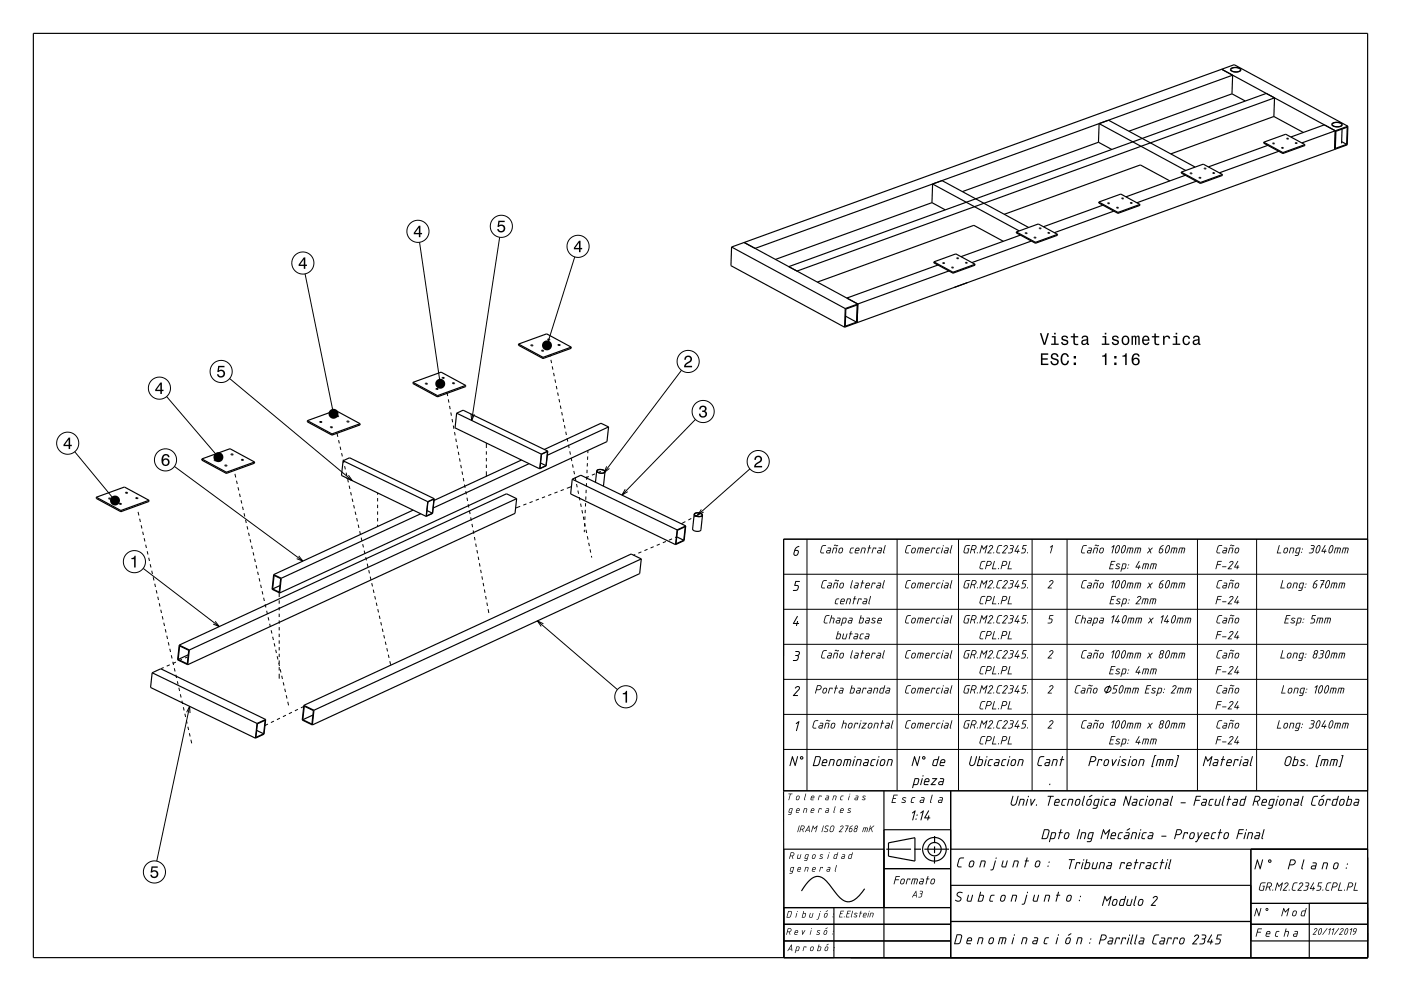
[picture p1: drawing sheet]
<svg xmlns="http://www.w3.org/2000/svg" width="420mm" height="297mm" viewBox="0 0 420 297" stroke-linecap="round" stroke-linejoin="round" font-family="sans-serif">
<g fill="none" stroke="#000" stroke-width=".35">
<path d="M10 10h400v277h-400zM329.5 37l2.8-1 26 14.1M329.5 37l26 14.1M329.5 37l-.2 5.6M366.2 20.8l34.1 18.4-.2 5.6M366.2 20.8l3.8-1.4 34.1 18.4M366.2 20.8l-143.1 51.9M369 20.6l1.1-.4a1.35 1.35 0 0 1 1.9 .9l-.4 .3-.9 .2a1.38 1.38 0 0 1-1.8-.8zM369.1 20.6l1.1-.3a1.16 1.16 0 0 1 1.7 .8l-.5 .3-.7 .1a1.15 1.15 0 0 1-1.7-.8zM369.3 28.1l4 2.2M369.3 28.1l-30.9 11.2M369.3 28.1l.2-5.6-143.1 51.9"/>
<path d="M379.6 28l-143.1 51.9M381.9 34.9l8.8 4.8M381.9 34.9l-30.9 11.2M381.9 34.9l.2-5.6-143.2 51.9M397 37.4l-10 3.7M399.4 37l1.1-.4a1.34 1.34 0 0 1 1.9 .9l-.5 .4-.8 .1a1.39 1.39 0 0 1-1.8-.8zM399.5 37l1.1-.3a1.13 1.13 0 0 1 1.6 .8l-1.2 .5a1.16 1.16 0 0 1-1.6-.8zM400.5 39.3l3.4-1.2-.2 5.2-3.4 1.2zM402.3 38.7l-.1 4.3M404.1 37.8l-13.8 5M404.1 37.8l-.2 5.6-3.8 1.4M282.4 54.1l26 14.1"/>
<path d="M329.3 42.6l-40.8 14.8M329.3 42.6l4 2.2M336.3 59.4l.5 .1zM350.7 54.2l-8.8-4.8-40.8 14.8M354.1 51.6v.3l5.8 3.1M354.1 51.6l5.8 3.1M354.1 51.6l6.6-2.4 5.8 3.1M355.4 52.5l-17.9 6.5M356.8 51.9l.5 .1zM358.6 54.3l-17.8 6.5M359.5 53.2l.5 .1zM359.9 54.7v.3"/>
<path d="M361 50.5h.5zM363.6 51.8l.5 .1zM366.5 52.3v.3l-6.6 2.4M366.5 52.3l-6.6 2.4M378.9 42.6l-.1 .3 5.8 3.1M378.9 42.6l5.7 3.1M378.9 42.6l6.5-2.4 5.8 3.1M380.1 43.6l-17.8 6.4M381.6 42.9l.4 .1zM383.4 45.3l-17.9 6.5M384.2 44.3h.5zM384.6 45.7v.3"/>
<path d="M385.8 41.5l.4 .1zM388.4 42.8l.4 .1zM391.2 43.3v.3l-6.6 2.4M391.2 43.3l-6.6 2.4M400.1 44.8l-143.1 51.9M402.2 42.4l1.5 .9M219.3 74l-.2 5.6 34.1 18.5M219.3 74l34.1 18.5M223.1 72.7l34.1 18.4M223.1 72.7l-3.8 1.3M279.4 60.7l-46.9 17M279.4 60.7l4 2.2"/>
<path d="M279.4 60.7l.2-5.6 25.9 14.1M280 78.5v.3l5.7 3.1M280 78.5l5.7 3.1M280 78.5l6.6-2.4 5.7 3.1M281.2 79.4l-27.3 9.9M282.7 78.8l.4 .1zM286.9 77.3l.4 .1zM289.5 78.7l.4 .1zM292.3 79.2l-6.6 2.4M292.3 79.2v.3l-6.6 2.4M300.8 72.3l-8.8-4.8-47 17M304.7 69.5v.3l5.7 3.1"/>
<path d="M304.7 69.5l5.7 3.1M304.7 69.5l6.6-2.4 5.7 3.1M305.9 70.5l-17.8 6.4M307.4 69.8l.5 .1zM309.2 72.2l-17.8 6.5M310 71.2h.5zM310.4 72.6v.3M311.6 68.4l.5 .1zM314.2 69.7l.5 .1zM317 70.2v.3l-6.6 2.4M317 70.2l-6.6 2.4M329.4 60.6v.2l5.7 3.1"/>
<path d="M329.4 60.6l5.8 3.1M329.4 60.6l6.6-2.4 5.7 3.1M330.6 61.5l-17.8 6.5M332.1 60.9l.5 .1zM333.9 63.3l-17.8 6.4M334.8 62.2l.5 .1zM335.2 63.7l-.1 .2M338.9 60.8h.5zM341.7 61.3v.2l-6.6 2.4M341.7 61.3l-6.5 2.4M253.4 92.5l-.2 5.6M253.5 94.8l3.3 1.7"/>
<path d="M253.6 92.6l3.4-1.2-.2 5.1-3.4 1.3zM257 96.7l-3.8 1.4M257.2 91.1l-.2 5.6M257.2 91.1l-3.8 1.4M284.5 81.2l-27.3 9.9M285.3 80.1l.5 .1zM285.7 81.6v.3M289.9 84.7l-3.7 1.4M123.8 114.6v.3l7.3 4M123.8 114.6l7.4 4M123.8 114.6l8.4-3.1 7.4 4M127.5 114.9l.6 .1z"/>
<path d="M130.7 116.5l.6 .1zM131.2 118.6l-.1 .3M132.6 113.2l.6 .1-.4 .1zM135.7 114.8l.6 .1zM139.6 115.5v.4l-8.5 3M139.6 115.5l-8.4 3.1M155.4 103.1v.4l7.4 4M155.4 103.1l7.4 4M155.4 103.1l8.5-3 7.3 3.9M159.2 103.5h.6zM162.4 105l.5 .1zM162.8 107.1v.4"/>
<path d="M164.2 101.7l.6 .1zM167.3 103.3l.6 .1zM171.2 104v.4l-8.4 3.1M171.2 104l-8.4 3.1M60.5 137.5v.4l7.4 4M60.5 137.5l7.4 4M60.5 137.5l8.5-3 7.3 4M64.2 137.9l.6 .1zM67.4 139.5l.6 .1zM69.3 136.1l.6 .1-.4 .1zM72.4 137.7l.6 .1zM76.3 138.5v.3l-8.4 3.1"/>
<path d="M76.3 138.5l-8.4 3M92.2 126.1l8.4-3.1 7.4 4M92.2 126.1l-.1 .3 7.4 4M92.2 126.1l7.3 3.9M95.9 126.4l.6 .1zM99.1 128l.6 .1zM99.5 130v.4M100.9 124.7l.6 .1h-.4zM102.9 138.1l1.9-.9 25.4 12.3M102.9 138.1l-.5 4.4 25.4 12.3M102.9 138.1l25.3 12.3M104 126.3l.6 .1z"/>
<path d="M108 127l-.1 .3-8.4 3.1M108 127l-8.5 3M136.9 123.8l1.9-.9 25.4 12.3M136.9 123.8l-.5 4.4 25.4 12.3M136.9 123.8l25.4 12.3M156.3 137.9l-26.2 12.1M158.6 139l-28.7 13.2M162.1 138.8l1.6 .8M162.3 136.1l-.5 4.4M162.3 136.2l1.8-.9-.4 4.3-1.8 .8zM164.2 135.2l-.5 4.4-1.9 .9M164.2 135.2l-1.9 .9"/>
<path d="M182.4 127.9l-2.2-1-17 7.8M182.4 127.9l-.4 4.5-98.2 45.3M182.4 127.9l-18.3 8.5M28.9 149v.4l7.3 4M28.9 149l7.3 4M28.9 149l8.4-3 7.4 3.9M32.6 149.4l.6 .1zM35.8 150.9l.6 .1zM36.2 153v.4M37.6 147.6l.6 .1zM40.8 149.2l.5 .1zM44.7 149.9l-8.5 3.1"/>
<path d="M44.7 149.9v.4l-8.5 3.1M67.9 141.5v.4M123.9 152.9l-41.9 19.3M126.1 154l-41.8 19.3M128 153l1.6 .8M128.2 150.4l-.4 4.4M128.3 150.4l1.8-.8-.5 4.2-1.8 .8zM130.2 149.5l-.5 4.4-1.9 .9M130.2 149.5l-2 .9M154.9 149.4l-3-1.4-98.2 45.3M154.9 149.4l-.5 4.5-98.1 45.3M154.9 149.4l-98.1 45.4"/>
<path d="M171.6 143.6l2.5-1.2 31.5 15.2M171.6 143.6l-.5 4.4 31.4 15.2M171.6 143.6l31.4 15.2M178.9 141.1l.4-.3 .8-.1a1.11 1.11 0 0 1 1.3 .7M178.9 141.1l.3 .5 .9 .2h.8l.5-.4M178.9 141.1l-.4 3.4M179.1 141l1-.3 1.1 .5-.1 .5-.9 .1a.84 .84 0 0 1-1.2-.7zM181.4 141.4l-.5 4.3M203 158.8l-.5 4.4M203.1 158.9l2.3-1-.4 4-2.3 1.1zM205.6 157.6l-.5 4.4-2.6 1.2M205.6 157.6l-2.6 1.2"/>
<path d="M208.1 154.1l-.5 4.5 .5 .4 .7 .2h.9l.4-.3 .5-4.5M208.1 154.1l.4-.3 .8-.1a1.11 1.11 0 0 1 1.3 .7M208.1 154.1l.3 .5 .9 .2h.9l.4-.4M208.3 154l1.1-.3a.84 .84 0 0 1 1.1 .8l-1.1 .3a.84 .84 0 0 1-1.2-.8zM82 172.2l-.4 4.4 2.2 1.1M82 172.2l2.3 1.1M82.2 172.5l1.9 .9-.4 4.1-2-1zM83.9 175.5l-2.2 1M84.3 173.3l-.5 4.4M192.2 167.5l-3-1.5-98.1 45.4M192.2 167.5l-.4 4.4-98.2 45.4M192.2 167.5l-98.1 45.4"/>
<path d="M202.9 160.9l2.1 1M410 161.6h-175.1l.1 125.4v-32.5h30M53.7 193.3l-.5 4.4 3.1 1.5M53.7 193.3l3.1 1.5M53.9 193.6l2.7 1.3-.5 4.1-2.7-1.4zM56.4 196.2l-3 1.4M56.8 194.8l-.5 4.4M45.6 201.6l2.6-1.2 31.4 15.2M45.6 201.6l-.5 4.4 31.5 15.2M45.6 201.6l31.5 15.2M77 218.9l2 1M77.1 216.8l-.5 4.4"/>
<path d="M77.2 216.9l2.3-1-.5 4-2.3 1.1zM79.6 215.6l-.4 4.4-2.6 1.2M79.6 215.6l-2.5 1.2M91.1 211.4l-.5 4.4 3 1.5M91.1 211.4l3 1.5M91.2 211.6l2.8 1.4-.5 4-2.7-1.3zM93.8 214.3l-3 1.4M94.1 212.9l-.5 4.4M234.9 237h175.1M265 237v50M285 237v50M265 248.7h20"/>
<path d="M265.7 254.5h7.4M274.1 254.5h2M274.3 258.1l-7.9-1.5v-4l7.9-1.5v7M277.1 254.5h7.4M280.2 256.7l-.1 2.1M280.2 253.7v2M280.2 250.6v2.1M285 254.5h125M375 254.5v32.5M235 277h50M235 272h50M250 272v15"/>
<path d="M259.2 266.4a7.1 7.1 0 0 1-4.9 3.9 5 5 0 0 1-3.8-2.8l-.7-.8a9.5 9.5 0 0 0-4-4 4 4 0 0 0-4 2.1l-1.5 2.2M265 260.3h20M285 276.2h90M285 265.3h90M375 277h35M375 270.7h35M392.5 270.7v16.3M235 282h50M375 282h35"/>
<circle cx="280.1" cy="254.5" r="3.5"/>
<circle cx="280.2" cy="254.5" r="2"/>
</g>
<g fill="none" stroke="#000" stroke-width=".3">
<path d="M125.8 72.6l6.2 42.4M149.8 71.1l-8.4 54.9M172.3 77l-8.3 26.5M91.5 82.1l8.5 41.9M50 118.8l15.5 18.2M68.8 113.4l36.8 30.7M134 117.5l.2 1.2M134.4 119.7l.2 1M164.8 106.4l.1 .5M165.1 107.8l.3 1M165.6 109.8l.2 1M166 111.8l.2 .9"/>
<path d="M166.4 113.7l.2 1M166.8 115.7l.2 1M167.2 117.6l.2 1M167.6 119.6l.2 1M204.3 111l-23.2 30.6M22.4 135.4l12.1 14.6M52.3 139.8l38.5 28.4M101 129.9l.3 1M101.5 131.9l.2 1M102 133.9l.2 .9M102.4 135.8l.2 1M102.9 137.8l.2 .9"/>
<path d="M103.3 139.7l.2 1M134.8 121.6l.2 1M135.1 123.6l.2 1M135.5 125.6l.2 1M135.9 127.5l.2 1M136.3 129.5l.2 1M136.6 131.5l.2 1M137 133.4l.2 1M137.4 135.4l.2 1M137.8 137.4l.1 .9M138.1 139.3l.2 1M141.2 124l.2 2 .8-1.8"/>
<path d="M145.8 132.8v1.5M145.8 135.3v1M145.8 137.3v1M145.8 139.3v1M168 121.5l.2 1M168.4 123.5l.2 1M168.8 125.5l.2 .9M169.2 127.4l.2 1M169.6 129.4l.2 1M170 131.3l.2 1M170.4 133.3l.2 1M170.8 135.3l.2 .9"/>
<path d="M171.2 137.2l.2 1M171.6 139.2l.2 1M176.1 138.8l-.1 1M176.2 136.8l-.1 1M176.3 135.1l-.1 .7M181.9 139.8l-.8 1.8 1.6-1.2M208.5 125.7l-22 22.7M41.4 153.4l.2 1.1M41.9 155.5l.2 .9M42.3 157.4l.2 1M42.8 159.4l.2 .9M70.4 142l.3 1.1"/>
<path d="M70.9 144.1l.2 .9M71.4 146l.2 1M71.8 148l.2 .9M72.3 149.9l.2 1M72.7 151.9l.2 .9M73.2 153.8l.2 1M73.6 155.8l.2 .9M74.1 157.7l.2 1M74.5 159.7l.2 .9M103.8 141.6l.2 1M104.2 143.6l.2 1M104.5 142.4l1.1 1.7-1.8-.9"/>
<path d="M104.7 145.5l.2 1M105.1 147.5l.2 1M105.6 149.4l.2 1M106 151.4l.2 1M106.5 153.3l.2 1M106.9 155.3l.2 1M107.4 157.2l.2 1M107.8 159.2l.3 1M113.2 147.7v.6M113.2 149.3v1M113.2 151.3v1M113.2 153.3v1"/>
<path d="M113.2 155.3v1M113.2 157.3v.5M138.5 141.3l.2 1M138.9 143.3l.2 .9M139.2 145.2l.2 1M139.6 147.2l.2 1M140 149.2l.2 .9M140.4 151.1l.2 1M140.7 153.1l.2 1M141.1 155l.2 1M141.5 157l.2 1M141.9 159l.1 1"/>
<path d="M145.8 141.3v1.4M155.9 151.7l-1.3 .6M157.8 151l-.9 .4M159.7 150.3l-1 .4M161.5 149.6l-.9 .3M163.4 148.9l-.9 .3M165.3 148.1l-1 .4M167.1 147.4l-.9 .4M169 146.7l-.9 .4M171.3 145.8l-1.4 .5M172 141.1l.2 1M172.4 143.1l.2 1"/>
<path d="M172.8 145.1l.2 .9M173.2 147l.2 1M173.6 149l.3 .9M174.1 150.9l.2 1M174.5 152.9l.2 1M174.9 154.8l.2 1M175.2 158.8v.7M175.2 157.8l.1-1 .2 1M175.4 154.8l-.1 1M175.5 152.8l-.1 1M175.6 150.8l-.1 1M175.6 148.8v1"/>
<path d="M175.7 158.8l.2 .9M175.7 146.8v1M175.8 144.8v1M175.9 142.8v1M176 140.8v1M176.5 142.8l-.8 .4M178.4 142l-1 .4M180.1 141.3l-.8 .3M187.4 146.6l-.9 1.8 1.7-1M205.5 156.3l-1.3 .7M207.2 155.4l-.8 .5M209.4 154.3l-1.3 .6"/>
<path d="M210.3 152.7l-1.1 1.7 1.7-.9M224.8 140.5l-15.6 13.9M42.9 170.3l22.8 17.5M43.2 161.3l.2 1M43.7 163.3l.2 .9M44.1 165.2l.3 1M44.6 167.1l.2 1M45 169.1l.3 1M45.5 171l.2 1M45.9 173l.3 1M46.4 174.9l.2 1M46.8 176.9l.3 1"/>
<path d="M47.3 178.8l.2 1M75 161.6l.2 1M75.4 163.6l.2 .9M75.9 165.5l.2 1M76.3 167.5l.2 .9M76.8 169.4l.2 1M77.2 171.4l.3 .9M77.7 173.3l.2 1M78.1 175.2l.3 1M78.6 177.2l.2 1M79 179.1l.3 1M83.7 177.5v1.4"/>
<path d="M83.7 179.9v1M89.6 166.6l1.2 1.6-1.9-.8M108.3 161.1l.2 1M108.7 163.1l.3 1M109.2 165l.2 1M109.6 167l.3 1M110.1 168.9l.2 1M110.5 170.9l.3 .9M111 172.8l.2 1M111.4 174.8l.3 .9M111.9 176.7l.2 1M112.3 178.7l.3 .9"/>
<path d="M142.2 160.9l.2 1M142.6 162.9l.2 1M143 164.9l.2 1M143.3 166.8l.2 1M143.7 168.8l.2 1M144.1 170.8l.2 1M144.5 172.7l.2 1M144.8 174.7l.2 1M145.2 176.7l.2 .9M145.6 178.6l.2 1M176.1 160.7l.2 1M176.5 162.7l.2 1"/>
<path d="M176.9 164.6l.2 1M177.3 166.6l.1 .5M190.4 166.2l-.5 .2M192.3 165.4l-.9 .4M194.1 164.6l-.9 .4M196 163.8l-1 .4M197.8 163.1l-.9 .3M199.6 162.3l-.9 .4M201.5 161.5l-.9 .4M202.9 160.9l-.5 .2M234.9 161.6h175.1v75.4h-175.1zM234.9 172.1h175.1"/>
<path d="M241.9 161.6v75.4M268.9 161.6v75.4M287.3 161.6v75.4M309.4 161.6v75.4M319.9 161.6v75.4M359 161.6v75.4M376.7 161.6v75.4M47.7 180.8l.3 1M48.2 182.7l.2 1M48.6 184.7l.3 1M49.1 186.6l.2 1M49.5 188.6l.3 1"/>
<path d="M50 190.5l.2 1M50.5 192.5l.2 1M50.9 199.2l-.9 .4M50.9 194.4l.2 1M51.4 196.4l.2 .9M51.8 198.3l.2 1M52.7 198.4l-.9 .4M54.6 197.6l-1 .4M56.2 196.9l-.7 .3M64.5 186.2l1.2 1.6-1.8-.8M79.5 181.1l.2 1M79.9 183l.3 1"/>
<path d="M80.4 185l.2 1M80.8 186.9l.3 1M81.3 188.9l.2 1M81.7 190.8l.3 1M82.2 192.8l.2 1M82.6 194.7l.3 1M83.1 196.7l.2 1M83.5 198.6l.3 1M83.7 181.9v1M83.7 183.9v1M83.7 185.9v1M83.7 187.9v1"/>
<path d="M83.7 189.9v1M83.7 191.9v1M83.7 193.9v1M83.7 195.9v1M83.7 197.9v1M83.7 199.9v1M112.8 180.6l.2 1M113.2 182.6l.3 .9M113.7 184.5l.2 1M114.2 186.5l.2 .9M114.6 188.4l.2 1M115.1 190.4l.2 .9"/>
<path d="M115.5 192.3l.2 1M116 194.3l.2 .9M116.4 196.2l.2 1M116.9 198.1l.2 1.1M146 180.6l.1 1M146.3 182.6l.2 1.1M161.1 186.1l24 20.6M162.9 186.9l-1.8-.8 1.1 1.6M234.9 182.6h175.1M234.9 193.1h175.1M49.1 200l-.8 .4M52.3 200.3l.2 .9"/>
<path d="M52.7 202.2l.2 1M53.2 204.2l.2 .9M53.6 206.1l.2 1M54.1 208.1l.2 .9M54.5 210l.2 1M55 212l.2 .9M55.4 213.9l.2 1M55.9 215.9l.2 .9M55.9 213.5l1-1.8 .1 2M56.3 217.8l.3 1M56.8 219.8l.2 .9M56.9 211.7l-9.9 46.4"/>
<path d="M80.3 217l-1 .5M82.1 216.1l-.9 .5M83.7 201.9v1.5M83.9 215.2l-.9 .5M84 200.6l.2 .9M84.5 202.5l.2 1M84.9 204.5l.2 .9M85.4 206.4l.2 1M85.7 214.4l-.9 .4M85.8 208.4l.2 .9M86.3 210.3l.2 1.1M87.5 213.5l-.9 .4"/>
<path d="M89.3 212.6l-.9 .4M91.2 211.6l-1 .5M234.9 203.6h175.1M234.9 214.1h175.1M331.6 206.1a.87 .87 0 0 1 1.4 .1 .87 .87 0 0 1-.7 1.3 .77 .77 0 0 1-1.1-.4 .77 .77 0 0 1 .4-1zM332.7 205.4l-1.1 2.5M57.2 221.7l.3 1.1M234.9 224.6h175.1"/>
<circle cx="90.8" cy="78.8" r="3.3"/>
<circle cx="125.3" cy="69.3" r="3.3"/>
<circle cx="150.3" cy="67.8" r="3.3"/>
<circle cx="173.3" cy="73.8" r="3.3"/>
<circle cx="47.8" cy="116.3" r="3.3"/>
<circle cx="66.3" cy="111.3" r="3.3"/>
<circle cx="206.3" cy="108.3" r="3.3"/>
<circle cx="20.3" cy="132.8" r="3.3"/>
<circle cx="49.6" cy="137.8" r="3.3"/>
<circle cx="210.8" cy="123.3" r="3.3"/>
<circle cx="227.3" cy="138.3" r="3.3"/>
<circle cx="40.3" cy="168.3" r="3.3"/>
<circle cx="187.6" cy="208.8" r="3.3"/>
<circle cx="46.3" cy="261.3" r="3.3"/>
</g>
<g fill="#000">
<path d="M125.6 67.7l-1.6 2.1v.4h1.6v.9h.4v-.9h.5v-.4h-.5v-2.1zM125.6 68.2v1.6h-1.1z" fill-rule="evenodd"/>
<path d="M149.4 66.2h1.9v.4h-1.5l-.2 .9a1.21 1.21 0 0 1 1.8 .6 1.21 1.21 0 0 1-.9 1.6 1.21 1.21 0 0 1-1.5-1h.5a.8 .8 0 0 0 1.2 .3 .8 .8 0 0 0 .1-1.2 .8 .8 0 0 0-1.3 .2h-.4z" fill-rule="evenodd"/>
<path d="M173.6 72.2l-1.6 2.1v.4h1.6v.9h.4v-.9h.5v-.4h-.5v-2.1zM173.6 72.7v1.6h-1.1z" fill-rule="evenodd"/>
<path d="M91.1 77.2l-1.6 2.1v.4h1.6v.9h.4v-.9h.5v-.4h-.5v-2.1zM91.1 77.7v1.6h-1.1z" fill-rule="evenodd"/>
<path d="M311.7 99.9l1.2 3.5h.5l1.1-3.5h-.5l-.9 2.9-.9-2.9zM315.3 100.7v.4h.7v1.9h-.9v.4h2.3v-.4h-.9v-2.3zM316 99.7v.5h.5v-.5zM318.4 100.8l-.2 .2a.96 .96 0 0 0 1.2 1.2l.3 .2a.6 .6 0 0 1-.5 .7 .6 .6 0 0 1-.7-.6h-.4a1.03 1.03 0 0 0 1.3 1 1.03 1.03 0 0 0 .7-1.5l-1.4-.4a.53 .53 0 0 1 .4-.7 .53 .53 0 0 1 .7 .5h.4a1.08 1.08 0 0 0-1.8-.6zM321.8 99.9v.8h-.8v.4h.8v1.8a1.05 1.05 0 0 0 1.4 .5v-.4a.68 .68 0 0 1-1-.3v-1.6h1v-.4h-1v-.8zM324.5 100.8l-.3 .6h.4a.55 .55 0 0 1 .7-.5 .55 .55 0 0 1 .4 .8h-.2a.91 .91 0 0 0-1.3 .6 .91 .91 0 0 0 .7 1.1l.9-.4 .1 .3 .6 .1v-.4h-.3v-1.6a1.02 1.02 0 0 0-.7-.9 1.02 1.02 0 0 0-1 .3zM324.7 102.3l1.1-.3a.77 .77 0 0 1-.2 .9 .77 .77 0 0 1-.9 0zM330.5 100.7v.4h.7v1.9h-.9v.4h2.3v-.4h-1v-2.3zM331.2 99.7v.5h.5v-.5zM333.6 100.8l-.2 .2a.96 .96 0 0 0 1.2 1.2l.3 .2a.6 .6 0 0 1-.5 .7 .6 .6 0 0 1-.7-.6h-.4a1.03 1.03 0 0 0 1.3 1 1.03 1.03 0 0 0 .7-1.5l-1.4-.4a.53 .53 0 0 1 .4-.7 .53 .53 0 0 1 .7 .5h.4a1.08 1.08 0 0 0-1.8-.6zM336.5 100.9a1.45 1.45 0 0 0-.2 1.7 1.45 1.45 0 0 0 1.6 .8 1.45 1.45 0 0 0 .7-1.8 1.45 1.45 0 0 0-1.7-.9zM336.9 101.2a.67 .67 0 0 1 .7-.2 .67 .67 0 0 1 .5 .5 .93 .93 0 0 1 0 1.1 .93 .93 0 0 1-1 .4 1.37 1.37 0 0 1-.2-1.8zM339.2 100.6v2.8h.4l.1-2.1 .2-.3h.2l.1 .2 .1 2.2h.3l.1-2.1 .3-.4 .3 .6v1.9h.4v-1.9a.69 .69 0 0 0-.6-.9l-.5 .3-.5-.3-.5 .3v-.3zM342.7 100.9a1.45 1.45 0 0 0-.3 1.7 1.45 1.45 0 0 0 1.5 .8l.7-.8h-.5l-.6 .5a.76 .76 0 0 1-.7-1h1.8a1.16 1.16 0 0 0-.5-1.3 1.16 1.16 0 0 0-1.4 .1zM343 101.2l.2-.2a.66 .66 0 0 1 .7 .1 .66 .66 0 0 1 .2 .7h-1.3zM346.1 99.9v.8h-.8v.4h.8v1.8a1.04 1.04 0 0 0 1.4 .5v-.4a.68 .68 0 0 1-1-.3v-1.6h1v-.4h-1v-.8zM348.7 100.6v2.8h.4v-1.6a.66 .66 0 0 1 .4-.8 .66 .66 0 0 1 .8 .3v.2h.5a.89 .89 0 0 0-.7-.9 .89 .89 0 0 0-1 .5v-.5zM351.8 100.7v.4h.7v1.9h-.9v.4h2.2v-.4h-.9v-2.3zM352.4 99.7v.5h.5v-.5zM354.8 100.9a1.45 1.45 0 0 0-.2 1.7 1.45 1.45 0 0 0 1.5 .8l.6-.6 .1-.4h-.5l-.4 .6a1.01 1.01 0 0 1-.9-1 1.01 1.01 0 0 1 .9-1l.4 .5h.4a1.09 1.09 0 0 0-.7-.9 1.09 1.09 0 0 0-1.2 .3zM357.9 100.8l-.3 .6h.4a.55 .55 0 0 1 .7-.5 .55 .55 0 0 1 .4 .8h-.2a.91 .91 0 0 0-1.3 .6 .91 .91 0 0 0 .7 1.1l.9-.4 .1 .3 .6 .1v-.4h-.3v-1.6a1.02 1.02 0 0 0-.7-.9 1.02 1.02 0 0 0-1 .3zM358.1 102.3l1.1-.3a.77 .77 0 0 1-.2 .9 .77 .77 0 0 1-.9 0z" fill-rule="evenodd"/>
<path d="M48.1 114.7l-1.6 2.1v.4h1.6v.9h.4v-.9h.5v-.4h-.5v-2.1zM48.1 115.2v1.6h-1.1z" fill-rule="evenodd"/>
<path d="M65.4 109.7h1.9v.4h-1.5l-.2 .9a1.21 1.21 0 0 1 1.8 .6 1.21 1.21 0 0 1-.9 1.6 1.21 1.21 0 0 1-1.5-1h.5a.8 .8 0 0 0 1.2 .3 .8 .8 0 0 0 .1-1.2 .8 .8 0 0 0-1.3 .2h-.4z" fill-rule="evenodd"/>
<path d="M205.5 106.9a1.18 1.18 0 0 1 1.9 .3 1.18 1.18 0 0 1-1 1.7l-.8 .7h1.9v.5h-2.4a2.76 2.76 0 0 1 1.8-2.1 .69 .69 0 0 0-.5-1 .69 .69 0 0 0-.8 .8h-.5z" fill-rule="evenodd"/>
<path d="M312.1 105.9v3.5h2.2v-.4h-1.8v-1.2h1.6v-.4h-1.6v-1.1h1.7v-.4zM315.3 106.1a.96 .96 0 0 0-.2 1.1 .96 .96 0 0 0 .9 .6l.4 .1a.64 .64 0 0 1 .4 .9 .64 .64 0 0 1-1 .2l-.4-.8h-.5a1.21 1.21 0 0 0 1.5 1.3 1.21 1.21 0 0 0 .7-1.8l-1.2-.4a.62 .62 0 0 1-.1-1.1 .62 .62 0 0 1 1 .4l.1 .3h.4a1.19 1.19 0 0 0-.7-1 1.19 1.19 0 0 0-1.3 .2zM318.3 106.3a2.03 2.03 0 0 0 .9 3.2 1.32 1.32 0 0 0 1.3-1.4h-.5a.82 .82 0 0 1-1.1 .9 1.83 1.83 0 0 1 .3-2.8l.5 .2 .3 .6h.4a1.19 1.19 0 0 0-.8-1.1 1.19 1.19 0 0 0-1.3 .4zM321.9 108.7v.7h.7v-.7zM321.9 106.7v.7h.7v-.7z" fill-rule="evenodd"/>
<path d="M330.4 106.6v.3h.8v2.5h.5v-3.5h-.3a.78 .78 0 0 1-1 .7zM334 108.7v.7h.7v-.7zM334 106.7v.7h.7v-.7zM336.5 106.6v.3h.8v2.5h.5v-3.5h-.4a.77 .77 0 0 1-.9 .7zM339.8 106.2a2.39 2.39 0 0 0 .2 3.2 1.16 1.16 0 0 0 1.5-.3 1.16 1.16 0 0 0-.2-1.6 1.16 1.16 0 0 0-1.6 .1 1.02 1.02 0 0 1 .9-1.3l.4 .1 .2 .4h.5a1.11 1.11 0 0 0-.8-.9 1.11 1.11 0 0 0-1.1 .3zM339.7 108.4a.75 .75 0 0 1 1.5 0 .75 .75 0 0 1-1.5 0z" fill-rule="evenodd"/>
<path d="M20.6 131.2l-1.6 2.1v.4h1.6v.9h.4v-.9h.5v-.4h-.5v-2.1zM20.6 131.7v1.6h-1.1z" fill-rule="evenodd"/>
<path d="M48.9 136.3a2.39 2.39 0 0 0 .2 3.3 1.16 1.16 0 0 0 1.5-.4 1.16 1.16 0 0 0-.1-1.5 1.16 1.16 0 0 0-1.6 0 1.02 1.02 0 0 1 .8-1.2l.5 .1 .2 .4h.4a1.12 1.12 0 0 0-.7-.9 1.12 1.12 0 0 0-1.2 .2zM48.9 138.5a.75 .75 0 0 1 1.5 0 .75 .75 0 0 1-1.5 0z" fill-rule="evenodd"/>
<path d="M209.9 121.9a1.01 1.01 0 0 1 1.5-.2 1.01 1.01 0 0 1 0 1.5 1.12 1.12 0 0 1 .4 1.6 1.12 1.12 0 0 1-1.6 .3l-.6-.6-.1-.5h.5a.72 .72 0 0 0 .6 .9 .72 .72 0 0 0 .8-.8 .72 .72 0 0 0-.9-.6v-.4a.62 .62 0 0 0 .8-.4 .62 .62 0 0 0-.5-.8 .62 .62 0 0 0-.7 .5v.3h-.5z" fill-rule="evenodd"/>
<path d="M226.5 136.9a1.18 1.18 0 0 1 1.9 .3 1.18 1.18 0 0 1-1 1.7l-.8 .7h1.9v.5h-2.4a2.76 2.76 0 0 1 1.8-2.1 .69 .69 0 0 0-.5-1 .69 .69 0 0 0-.8 .8h-.5z" fill-rule="evenodd"/>
<path d="M39.4 167.2a.77 .77 0 0 0 .9-.6h.4v3.5h-.5v-2.5h-.8z" fill-rule="evenodd"/>
<path d="M238.5 174.1l1.3 .1-.1 .2h-1l-.3 .9 .9 .1 .2 .6-.5 1-1.2 .1v-.3l1.1-.1 .3-.6-.1-.5-1-.1z" fill-rule="evenodd"/>
<path d="M238.4 165.1l-.2 1 .5 .2 .4-.4 .1-.6zM238.5 164.1l.6-.4h.5l-.8 .6-.3 .5 .9 .2-.1 1-.3 .5-.6 .1-.4-.3-.2-.4z" fill-rule="evenodd"/>
<path d="M246.4 163.6l.5-.2h.7l-.8 .3-.3 .3-.4 1.4 .9 .2v.2h-.8l-.3-.4zM248.1 164.1h.8l.3 .3-.4 1.5-.8-.1-.3-.2 .2-.6 .9-.1 .1-.5-.7-.1zM248 165.2v.4h.6l.2-.5zM249.8 164.1h.8l.3 .2-.3 1.6-.2-.2 .3-1.2-.2-.1h-.5l-.4 1.4h-.2zM250 163.4l.4-.2 .9 .3-.4 .2-.5-.2-.3 .1zM251.7 164.3l.7-.2 .4 .4-.3 1-.4 .3h-.5l-.3-.3zM251.8 164.5l-.2 .9 .3 .2 .4-.2 .2-.9-.2-.1zM255 164.3l1-.1-.9 .4-.2 .9 .6 .1v.2h-.6l-.2-.2zM256.8 164.5l-.2 .4h.8l-.1-.5zM256.6 164.3l.7-.2 .3 .2v.8h-1.1v.3l.1 .2h.8v.2h-.9l-.3-.2zM258.4 164.1h.8l.3 .2-.4 1.5-.1-.1 .3-1.2-.2-.1h-.5l-.4 1.4h-.3zM260.6 163.4l.3 .1-.2 .6 .5 .2-.6 .1-.5 1.5 .3-1.5-.2-.2 .2-.1zM261.7 164.1l1 .1-.1 .4-.2-.2h-.5l-.5 1.5zM263.4 164.1h.7l.3 .2-.4 1.6-.8-.1-.3-.2 .3-.6 .9-.1 .1-.5-.7-.1zM263.3 165.2l-.1 .4h.7l.1-.5zM265.3 163.4l.2 .1-.5 2 .2 .3-.2 .1-.3-.4z" fill-rule="evenodd"/>
<path d="M246.7 174.1l.5-.2h.7l-.9 .3-.2 .2-.4 1.5 .8 .2v.3l-.7-.1-.3-.4zM248.4 174.6h.7l.3 .2-.4 1.5-.8 .1-.2-.3 .1-.6 1-.1v-.5l-.7-.1zM248.3 175.7l-.1 .4h.7l.1-.5zM250.1 174.6h.9l.2 .2-.3 1.5-.2-.1 .3-1.2-.2-.1h-.5l-.4 1.4h-.3zM250.3 173.9l.4-.2 .8 .3-.4 .2-.4-.2-.4 .1zM252 174.8l.7-.2 .3 .4-.2 1-.4 .3h-.6l-.2-.3zM252.1 175l-.3 .9 .4 .2 .4-.2 .2-.9-.3-.1zM255.4 173.9l.3 .1-.5 2.4-.3-.4zM256.4 174.6h.7l.3 .2-.3 1.5-.8 .1-.3-.3 .2-.6 .9-.1 .1-.5-.8-.1zM256.3 175.7v.4h.6l.2-.5zM258.6 173.9l.2 .1-.2 .6 .5 .2-.5 .1-.6 1.5 .3-1.5-.2-.2 .3-.1zM259.9 175l-.2 .4h.8l-.1-.5zM259.7 174.8l.7-.2 .4 .3-.1 .7h-1.1v.3l.1 .2h.7v.2l-.8 .1-.3-.3zM261.5 174.6l1 .1-.2 .4-.1-.2h-.5l-.6 1.5zM263.2 174.6h.7l.3 .2-.4 1.5-.8 .1-.3-.3 .2-.6 1-.1v-.5l-.7-.1zM263 175.7v.4h.7l.1-.5zM265 173.9l.3 .1-.5 2.4-.3-.4z" fill-rule="evenodd"/>
<path d="M271.9 163.6l.4-.2h.8l-.9 .3-.3 .3-.3 1.4 .8 .2v.2h-.7l-.4-.4zM273.5 164.3l.7-.2 .4 .4-.3 1-.4 .3h-.5l-.3-.3zM273.7 164.5l-.3 .9 .4 .2 .3-.2 .2-.9-.2-.1zM275.3 164.1l1.6 .2-.3 1.5h-.2l.3-1.3-.2-.1h-.3l-.5 1.5 .3-1.5h-.6l-.4 1.4h-.2zM277.8 164.5l-.2 .4h.8v-.5zM277.7 164.3l.6-.2 .4 .3-.1 .7h-1l-.1 .3 .1 .2h.8v.2h-.9l-.2-.2zM279.4 164.1l1 .2-.2 .3-.1-.2h-.5l-.5 1.5zM281 164.2h.9l-.8 .4-.2 .9 .6 .1v.2h-.6l-.3-.2zM282.5 164.1l.2 .2-.5 1.6zM282.6 163.6a.2 .2 0 0 1 .4 0 .2 .2 0 0 1-.4 0zM283.4 164.1h.7l.3 .3-.4 1.5-.8-.1-.3-.2 .3-.6 .9-.1 .1-.5-.8-.1zM283.3 165.2l-.1 .4h.7l.1-.5zM285.3 163.4l.2 .1-.5 2 .2 .3-.2 .1-.3-.4z" fill-rule="evenodd"/>
<path d="M271.9 174.1l.4-.2h.8l-.9 .3-.3 .3-.3 1.4 .8 .2v.3l-.7-.1-.4-.4zM273.5 174.8l.7-.2 .4 .4-.3 1-.4 .3h-.5l-.3-.3zM273.7 175l-.3 .9 .4 .2 .3-.2 .2-.9-.2-.1zM275.2 174.6l1.7 .2-.3 1.5h-.2l.3-1.2-.2-.2h-.3l-.5 1.5-.1-.2 .4-1.3h-.6l-.3 1.4h-.3zM277.8 175l-.2 .4h.8v-.5zM277.7 174.8l.7-.2 .3 .3-.1 .7h-1l-.1 .3 .1 .2h.8v.2l-.8 .1-.3-.3zM279.4 174.6l1 .2-.2 .3-.1-.2h-.5l-.5 1.5zM281 174.8l.9-.1-.8 .4-.2 .9 .6 .1v.3l-.6-.1-.3-.2zM282.5 174.6l.2 .2-.5 1.6zM282.6 174.1a.2 .2 0 0 1 .4 0 .2 .2 0 0 1-.4 0zM283.4 174.6h.7l.3 .2-.4 1.5-.7 .1-.3-.3 .2-.6 .9-.1 .1-.5-.8-.1zM283.3 175.7l-.1 .4h.7l.1-.5zM285.3 173.9l.2 .1-.5 2.4-.3-.4z" fill-rule="evenodd"/>
<path d="M289.4 163.6l.4-.2h1v.2h-1.1l-.3 .3-.3 1.4 .1 .3h.8l.3-1-.3-.2h.6l-.4 1.4h-1l-.3-.3zM291.4 163.4h1l.3 .4-.1 .6-.5 .4 .2 1-.5-.9h-.5l-.3 .9h-.2zM291.6 163.6l-.3 1 .9-.1 .3-.7zM292.9 165.7a.16 .16 0 0 1 .3 0 .16 .16 0 0 1-.3 0zM294.3 163.4h.2l.4 1 1.1-1-.7 2.5-.1-.2 .5-1.8-.9 .8-.4-.8-.5 1.9h-.3zM296.7 163.6l.6-.2 .4 .3-.1 .6-1.2 1.3 .8 .2h-1.2v-.1l1.5-1.8-.1-.2-.3-.1-.6 .4zM297.8 165.7a.16 .16 0 0 1 .3 0 .16 .16 0 0 1-.3 0zM299.2 163.6l.5-.2h.7l-.8 .2-.3 .3-.4 1.5 .9 .2-.1 .2h-.7l-.3-.4zM301.1 163.6l.6-.2 .4 .3-.1 .5-1.2 1.4 .8 .2h-1.2v-.1l1.5-1.8-.1-.2-.3-.1-.6 .4zM302.8 163.4h.9l.2 .6-.4 .5 .2 .4-.3 .7-1.2 .2v-.2l1.1-.2 .1-.7-.6-.3 .6-.1 .3-.3-.1-.4h-.8zM305.1 163.4l.3 .1-.9 1.6h.6l.2-.5v.5l.4 .1-.5 .2-.2 .5v-.5l-.9-.2zM306.7 163.4h1.1l-.1 .2h-.8l-.2 .8h.6l.3 .5-.5 .9h-1v-.2l.9-.1 .3-.6-.1-.3-.8-.1zM307.9 165.7a.16 .16 0 0 1 .3 0 .16 .16 0 0 1-.3 0z" fill-rule="evenodd"/>
<path d="M289.4 174.1l.5-.2h1l-1.2 .2-.3 .3-.3 1.4 .2 .3h.7l.3-1-.3-.2h.6l-.4 1.4h-1l-.3-.3zM291.4 173.9h1l.4 .4-.2 .6-.5 .4 .2 1-.5-.9h-.5l-.3 .9h-.2zM291.6 174.1l-.3 1 .9-.1 .3-.3v-.4zM292.9 176.2a.16 .16 0 0 1 .3 0 .16 .16 0 0 1-.3 0zM294.3 173.9h.2l.4 1 1.1-1-.6 2.4-.2-.1 .5-1.8-.9 .8-.4-.8-.5 1.9h-.3zM296.6 174.1l.8-.2 .3 .6-1.3 1.6h.8v.2l-1.2 .1v-.3l1.5-1.7-.3-.3-.6 .4zM297.8 176l.2 .1-.1 .2zM299.2 174.1l.5-.2h.7l-.8 .2-.3 .3-.4 1.5 .9 .2-.1 .3-.7-.1-.3-.4zM301 174.1l.8-.2 .3 .6-1.3 1.6h.8v.2l-1.2 .1v-.2l1.5-1.8-.3-.3-.7 .4zM302.8 173.9h.9l.2 .6-.4 .5 .2 .4-.3 .7-1.2 .3v-.3l1.1-.2 .1-.7-.6-.3 .6-.1 .3-.3-.1-.4h-.8zM305.1 173.9l.3 .1-.9 1.6h.6l.2-.5v.5l.4 .1-.5 .2-.2 .5v-.5l-.9-.2zM306.7 173.9h1.1l-.1 .2h-.8l-.2 .8h.7l.2 .5-.5 .9-1 .1v-.3l.9-.1 .3-.5-.1-.4-.8-.1zM307.9 176l.2 .1-.1 .2z" fill-rule="evenodd"/>
<path d="M294.2 168.3l.5-.2 .7 .1-.9 .2-.3 .3-.3 1.4 .8 .3v.2h-.7l-.4-.4zM296 168.1l1 .1 .3 .6-.5 .7-1 .1-.4 1zM296.1 168.4l-.2 1 .8-.1 .3-.4v-.4zM298 168.1l.2 .2-.5 2.1h.9v.2l-1.2-.1zM299.3 170.3h.2l-.1 .3zM300.6 168.1l1 .1 .4 .6-.5 .7-1 .1-.4 1zM300.8 168.4l-.3 1 .9-.2 .3-.3-.1-.4zM302.7 168.1l.2 .2-.6 2.1 1 .1-1.2 .1z" fill-rule="evenodd"/>
<path d="M314.7 174.1l.7-.2 .4 .3-.1 .6-1.2 1.3 .8 .2-1.2 .1v-.2l1.5-1.8-.3-.3-.7 .4z" fill-rule="evenodd"/>
<path d="M314.8 163.9l.9-.5-.8 2.5-.1-.2 .5-1.9-.4 .3z" fill-rule="evenodd"/>
<path d="M324.6 163.6l.5-.2h.7l-.8 .2-.3 .4-.4 1.4 .9 .2-.1 .2h-.7l-.3-.4zM326.3 164.1h.8l.2 .3-.3 1.5-.9-.1-.2-.2 .2-.6 .9-.1 .1-.5-.8-.1zM326.2 165.2v.4h.6l.2-.5zM328 164.1h.8l.3 .2-.3 1.5-.2-.1 .3-1.2-.2-.1h-.5l-.4 1.4h-.2zM328.2 163.4l.4-.2 .9 .3-.5 .2-.4-.2-.4 .1zM329.9 164.3l.7-.2 .3 .4-.2 1-.4 .3h-.5l-.3-.3zM330 164.5l-.2 .9 .3 .2 .4-.2 .2-.9-.2-.1zM333.2 163.9l.9-.5-.7 2.5-.1-.2 .5-1.9-.4 .3zM335.1 163.7l-.6 1.4a.37 .37 0 0 0 .3 .5 .37 .37 0 0 0 .4-.5l.3-1a.3 .3 0 0 0 0-.4 .3 .3 0 0 0-.4 0zM334.8 163.6a.57 .57 0 0 1 .8-.1 .57 .57 0 0 1 .1 .8 1.21 1.21 0 0 1-1.3 1.5l-.1-1zM336.9 163.7l-.6 1.4a.37 .37 0 0 0 .3 .5 .37 .37 0 0 0 .4-.5l.3-1a.3 .3 0 0 0 0-.4 .3 .3 0 0 0-.4 0zM336.6 163.6a.57 .57 0 0 1 .9-.1 .57 .57 0 0 1 0 .8 1.2 1.2 0 0 1-1.3 1.5l-.1-1zM338.1 164.1l1.6 .1-.3 1.6h-.2l.3-1.3-.2-.1h-.2l-.5 1.5 .2-1.5h-.5l-.4 1.4h-.2zM340.4 164.1l1.6 .1-.3 1.6-.2-.1 .4-1.2-.2-.1h-.3l-.5 1.5 .2-1.5h-.5l-.4 1.4h-.2zM344.3 164.1l.2 .1 .3 .6 .8-.6-.7 .8 .2 .8-.4-.6-.8 .6 .7-.8zM347.8 164.6l-.2 .8 .5 .2 .3-.2 .1-.6zM347.9 163.8l1-.4-1 .8v.2h.7l.2 .5-.3 .7-.7 .3-.4-.6zM350 163.7l-.5 1.4a.37 .37 0 0 0 .3 .5 .37 .37 0 0 0 .4-.5l.3-1a.3 .3 0 0 0 0-.4 .3 .3 0 0 0-.5 0zM349.8 163.6a.57 .57 0 0 1 .9-.1 .57 .57 0 0 1 0 .8 1.2 1.2 0 0 1-1.3 1.5l-.1-1zM351.3 164.1l1.6 .2-.3 1.5h-.2l.3-1.3-.2-.1h-.2l-.5 1.5 .2-1.5h-.5l-.4 1.4h-.2zM353.6 164.1l1.6 .2-.2 1.5h-.3l.4-1.3-.2-.1h-.3l-.5 1.5 .2-1.5h-.5l-.4 1.4h-.2z" fill-rule="evenodd"/>
<path d="M324.6 174.1l.5-.2h.7l-.8 .2-.3 .4-.4 1.4 .9 .2-.1 .3-.7-.1-.3-.4zM326.3 174.6h.7l.3 .2-.3 1.5-.8 .1-.3-.3 .2-.6 .9-.1 .1-.5-.8-.1zM326.2 175.7v.4h.6l.2-.5zM328 174.6h.9l.2 .2-.3 1.5-.2-.1 .3-1.1-.1-.2h-.6l-.4 1.4h-.2zM328.2 173.9l.4-.2 .9 .3-.5 .2-.4-.2-.3 .1zM329.9 174.8l.7-.2 .3 .4-.2 1-.4 .3h-.5l-.3-.3zM330 175l-.2 .9 .3 .2 .4-.2 .2-.9-.2-.1zM333.2 174.4l.9-.5-.7 2.5-.1-.2 .5-1.9-.4 .3zM335.1 174.2l-.6 1.4a.37 .37 0 0 0 .3 .5 .37 .37 0 0 0 .4-.5l.3-1a.3 .3 0 0 0 0-.4 .3 .3 0 0 0-.4 0zM334.8 174.1a.57 .57 0 0 1 .8-.1 .57 .57 0 0 1 .1 .8 1.21 1.21 0 0 1-1.3 1.5l-.1-1zM336.9 174.2l-.6 1.4a.37 .37 0 0 0 .3 .5 .37 .37 0 0 0 .4-.5l.3-1a.3 .3 0 0 0 0-.4 .3 .3 0 0 0-.4 0zM336.6 174.1a.57 .57 0 0 1 .9-.1 .57 .57 0 0 1 0 .8 1.2 1.2 0 0 1-1.3 1.5l-.1-1zM338.1 174.6l1.6 .1-.3 1.6h-.2l.3-1.3-.1-.1h-.3l-.5 1.5-.2-.2 .4-1.3h-.5l-.4 1.4h-.2zM340.4 174.6l1.6 .1-.2 1.6-.3-.1 .4-1.2-.2-.1h-.3l-.5 1.5-.1-.2 .3-1.3h-.5l-.4 1.4h-.2zM344.3 174.6l.5 .7 .7-.7-.6 .9 .2 .8-.4-.6-.8 .6 .7-.8zM347.8 175.1l-.2 .8 .5 .2 .4-.8zM348 174.2l.9-.3-1 1 .8 .1-.1 .9-.3 .4-.5 .1-.4-.6zM350 174.2l-.5 1.4a.37 .37 0 0 0 .3 .5 .37 .37 0 0 0 .4-.5l.3-1a.3 .3 0 0 0 0-.4 .3 .3 0 0 0-.5 0zM349.8 174.1a.57 .57 0 0 1 .9-.1 .57 .57 0 0 1 0 .8 1.2 1.2 0 0 1-1.3 1.5l-.1-1zM351.3 174.6l1.6 .2-.3 1.5h-.2l.3-1.2-.1-.2h-.3l-.5 1.5-.2-.2 .4-1.3h-.5l-.4 1.4h-.2zM353.6 174.6l1.6 .2-.2 1.5h-.3l.4-1.3-.2-.1h-.3l-.5 1.5-.1-.2 .3-1.3h-.5l-.4 1.4h-.2z" fill-rule="evenodd"/>
<path d="M333.1 168.1l1.3 .2-1.1 .1-.2 .7 .7 .2-.8 .1-.2 1h.9v.2h-1.1zM334.7 169l.5-.1 .6 .1-.1 .2-.6-.1-.2 .2 .8 .7-.3 .6-1.1-.2 .1-.2 .8 .2 .2-.2-.7-.6zM336.5 168.9h.9l.3 .4-.4 1.1-1 .2-.3 .8zM336.7 169.1l-.3 1.3 .7-.1 .1-.2 .2-.9zM338 170.3a.16 .16 0 0 1 .3 0 .16 .16 0 0 1-.3 0zM338.2 169.3a.2 .2 0 0 1 .4 0 .2 .2 0 0 1-.4 0zM341.4 168.1l.2 .2-.9 1.6h.6l.3-.5v.5l.3 .1-.4 .1-.2 .5v-.5l-.9-.1zM342.8 168.9l1.6 .1-.3 1.6-.2-.1 .3-1.2-.2-.2h-.3l-.5 1.5-.1-.1 .4-1.4h-.6l-.3 1.4-.2 .1zM345.1 168.9l1.6 .1-.3 1.6-.2-.1 .3-1.2-.1-.2h-.3l-.5 1.5-.2-.1 .4-1.4h-.5l-.4 1.4h-.2z" fill-rule="evenodd"/>
<path d="M333.3 178.7h1.2l-1.1 .2-.2 .7 .8 .2-.8 .1-.3 1h.9l.1 .2h-1.2zM334.9 179.5l.4-.1 .6 .2-.9 .2 .8 .7-.4 .6-.9-.2 .1-.2 .7 .2 .2-.2-.7-.7zM336.7 179.4h.9l.2 .4-.3 1.1-1 .2-.4 .8zM336.9 179.6l-.4 1.3 .6-.1 .3-.2 .2-.9zM338.1 180.8a.16 .16 0 0 1 .3 0 .16 .16 0 0 1-.3 0zM338.4 179.8a.16 .16 0 0 1 .3 0 .16 .16 0 0 1-.3 0zM341 178.9l.7-.3 .4 .4-.1 .5-1.2 1.4h.8v.2l-1.2-.1 1.5-1.8v-.3h-.3l-.6 .3zM342.6 179.4l1.6 .1-.2 1.6-.3-.1 .4-1.2-.2-.2h-.3l-.5 1.5-.1-.1 .3-1.4h-.5l-.4 1.4-.2 .1zM345 179.4l1.6 .1-.3 1.6-.2-.1 .3-1.2-.2-.2h-.3l-.5 1.5-.1-.1 .4-1.4h-.5l-.4 1.4-.3 .1z" fill-rule="evenodd"/>
<path d="M365 168.1l1.3 .2-1.1 .1-.2 .7h.9l.1 .2-1.1 .1-.4 1.2zM366.4 169.8l1.3 .1-1.2 .1zM368.7 168.4l.8-.3 .3 .7-1.4 1.6h.8l.1 .2h-1.2l-.1-.2 1.5-1.7-.3-.3-.6 .3zM371 168.1l.2 .2-.9 1.6h.6l.3-.5v.5l.3 .1-.4 .1-.3 .5v-.5l-.8-.1z" fill-rule="evenodd"/>
<path d="M365.2 163.6l.5-.2h.7l-.1 .2h-.8l-.3 .4-.3 1.4 .9 .2-.1 .2h-.7l-.3-.4zM366.9 164.1h.7l.3 .2-.4 1.6-.8-.1-.3-.2 .3-.6 .9-.1v-.5l-.7-.1zM366.8 165.2l-.1 .4h.7l.1-.5zM368.6 164.1h.8l.3 .2-.4 1.6-.1-.2 .3-1.2-.2-.1h-.5l-.4 1.4h-.2zM368.8 163.4l.4-.2 .8 .3-.4 .2-.5-.2-.3 .1zM370.5 164.3l.7-.2 .3 .4-.2 .9-.4 .4h-.5l-.3-.3zM370.6 164.5l-.3 .9 .4 .2 .4-.2 .2-.9-.3-.1z" fill-rule="evenodd"/>
<path d="M365.2 174.1l.5-.2h.7l-.1 .2h-.8l-.3 .4-.3 1.4 .8 .2v.3l-.7-.1-.3-.4zM366.9 174.6h.7l.3 .2-.4 1.5-.7 .1-.4-.3 .2-.6 1-.1v-.5l-.7-.1zM366.8 175.7l-.1 .4h.7l.1-.5zM368.6 174.6h.9l.2 .2-.3 1.5h-.2l.3-1.3-.2-.1h-.5l-.4 1.4h-.2zM368.8 173.9l.4-.2 .8 .3-.4 .2-.4-.2-.4 .1zM370.5 174.8l.7-.2 .3 .3-.2 1-.4 .4h-.5l-.3-.3zM370.6 175l-.3 .9 .4 .2 .4-.2 .2-.9-.3-.1z" fill-rule="evenodd"/>
<path d="M383.4 163.4l.2 .1-.5 2.1h.9l.1 .2-1.3 .1zM385.1 164.3l.7-.2 .4 .4-.3 1-.4 .3h-.5l-.3-.3zM385.2 164.5l-.2 .9 .3 .2 .4-.2 .2-.9-.2-.1zM386.8 164.1h.9l.3 .2-.4 1.6-.2-.2 .4-1.2-.2-.1h-.6l-.3 1.4h-.3zM388.7 164.3l1.2-.1-.6 2.1-.4 .3h-.7v-.2l.8-.1 .2-.4-.6-.1-.3-.2zM388.9 164.4l-.3 1.1 .7 .1 .3-1.2zM390.1 165.6a.16 .16 0 0 1 .3 0 .16 .16 0 0 1-.3 0zM390.3 164.6a.2 .2 0 0 1 .4 0 .2 .2 0 0 1-.4 0zM393 163.4h.9l.2 .6-.4 .5 .2 .4-.3 .7-1.2 .2v-.2l1-.2 .2-.7-.6-.3 .6-.1 .3-.3-.1-.4h-.8zM395.2 163.7l-.6 1.4a.37 .37 0 0 0 .3 .5 .37 .37 0 0 0 .4-.5l.3-1a.3 .3 0 0 0 0-.4 .3 .3 0 0 0-.4 0zM395 163.6a.57 .57 0 0 1 .8-.1 .57 .57 0 0 1 0 .8 1.2 1.2 0 0 1-1.3 1.5l-.1-1zM397.1 163.4l.3 .1-.9 1.6h.6l.2-.5v.5l.4 .2-.4 .1-.3 .5v-.5l-.9-.2zM399.1 163.7l-.6 1.4a.37 .37 0 0 0 .3 .5 .37 .37 0 0 0 .4-.5l.3-1a.3 .3 0 0 0 0-.4 .3 .3 0 0 0-.4 0zM398.8 163.6a.57 .57 0 0 1 .9-.1 .57 .57 0 0 1 0 .8 1.2 1.2 0 0 1-1.3 1.5l-.1-1zM400.3 164.1l1.6 .2-.3 1.5h-.2l.3-1.3-.2-.1h-.2l-.5 1.5 .2-1.5h-.5l-.4 1.4h-.2zM402.6 164.1l1.6 .1-.2 1.6h-.2l.3-1.3-.2-.1h-.3l-.5 1.5 .2-1.5h-.5l-.4 1.4h-.2z" fill-rule="evenodd"/>
<path d="M384.5 173.9l.2 .1-.6 2.1h.9l.1 .2-1.2 .1zM386.1 174.8l.7-.2 .4 .3-.2 1-.4 .4h-.6l-.2-.3zM386.3 175l-.3 .9 .4 .2 .3-.2 .2-.9-.2-.1zM387.9 174.6h.8l.3 .2-.3 1.5-.2-.1 .3-1.1-.2-.2h-.5l-.4 1.4h-.2zM389.8 174.7h1.1l-.6 2.2-1 .2v-.2l.8-.1 .2-.4-.7-.1-.2-.2zM389.9 174.9l-.3 1.1 .7 .1 .4-1.2zM391.1 176.1a.16 .16 0 0 1 .3 0 .16 .16 0 0 1-.3 0zM391.4 175.1a.16 .16 0 0 1 .3 0 .16 .16 0 0 1-.3 0zM394 175.1l-.2 .8 .5 .2 .3-.8zM394.2 174.2l.8-.3-1 1 .8 .1v.9l-.3 .4-.5 .1-.5-.6zM395.8 173.9l1.3 .1-.5 1 .2 .2h-.3l-.7 1.2 .4-1.2-.2-.2h.3l.5-.9h-.9zM398 174.2l-.5 1.4a.37 .37 0 0 0 .3 .5 .37 .37 0 0 0 .3-.5l.4-1a.3 .3 0 0 0-.1-.4 .3 .3 0 0 0-.4 0zM397.8 174.1a.57 .57 0 0 1 .8-.1 .57 .57 0 0 1 .1 .8 1.21 1.21 0 0 1-1.3 1.5l-.1-1zM399.3 174.6l1.6 .1-.3 1.6-.2-.1 .3-1.2-.2-.1h-.3l-.4 1.5-.2-.2 .4-1.3h-.5l-.4 1.4h-.2zM401.6 174.6l1.6 .2-.3 1.5h-.2l.3-1.3-.1-.1h-.3l-.5 1.5-.2-.2 .4-1.3h-.5l-.4 1.4h-.2z" fill-rule="evenodd"/>
<path d="M238.9 184.6l.3 .2-1.1 1.9h.7l.3-.6v.6l.5 .2-.5 .1-.3 .6-.1-.6-1-.2z" fill-rule="evenodd"/>
<path d="M238.5 195.1l1.1 .1 .2 .4-.1 .5a.44 .44 0 0 0-.3 .3 .44 .44 0 0 0 .1 .5l-.5 1-1.3 .1 .1-.2 1.2-.2 .2-.9-.8-.3 .8-.2 .3-.3-.1-.4-.9-.1z" fill-rule="evenodd"/>
<path d="M246.7 195.1l.5-.2h.7l-.9 .3-.2 .2-.4 1.5 .8 .2v.2h-.7l-.3-.4zM248.4 195.6h.7l.3 .2-.4 1.6-.8-.1-.2-.2 .1-.6 1-.1v-.5l-.7-.1zM248.3 196.7l-.1 .4h.7l.1-.5zM250.1 195.6h.8l.3 .2-.3 1.5-.2-.1 .3-1.2-.2-.1h-.5l-.4 1.4h-.3zM250.3 194.9l.4-.2 .8 .3-.4 .2-.4-.2-.4 .1zM251.9 195.8l.8-.2 .3 .4-.2 1-.4 .3h-.5l-.3-.3zM252.1 196l-.3 .9 .4 .2 .4-.2 .2-.9-.3-.1zM255.4 194.9l.3 .1-.5 2.4-.3-.4zM256.4 195.6h.8l.2 .3-.3 1.5-.9-.1-.2-.2 .2-.6 .9-.1 .1-.5-.8-.1zM256.3 196.7v.4h.6l.2-.5zM258.6 194.9l.2 .1-.2 .6 .5 .2-.5 .1-.6 1.5 .3-1.5-.2-.2 .3-.1zM259.9 196l-.2 .4h.8l-.1-.5zM259.7 195.8l.7-.2 .4 .3-.1 .7h-1.1v.3l.1 .2h.7v.2h-.8l-.3-.2zM261.5 195.6l1 .1-.2 .4-.1-.2h-.5l-.5 1.5zM263.1 195.6h.8l.3 .2-.4 1.6-.8-.1-.3-.2 .2-.6 1-.1v-.5l-.7-.1zM263 196.7v.4h.7l.1-.5zM265 194.9l.3 .1-.5 2.4-.3-.4z" fill-rule="evenodd"/>
<path d="M247.5 184.6l.4-.2h.8l-.9 .2-.3 .3-.3 1.5 .8 .2v.2h-.7l-.4-.4zM249.3 184.4l.2 .1-.2 .6h.7l.2 .5-.5 1.2 .2-1.3-.7-.1-.5 1.4zM251 185.1h.7l.3 .2-.4 1.5h-.8l-.3-.2 .3-.7h.9v-.5l-.7-.1zM250.8 186.2v.4h.7l.1-.5zM252.7 185.1h.9l.2 .5-.3 1.1-1 .2-.4 .7zM252.9 185.4l-.4 1.2h.6l.3-.2 .2-1zM254.6 185.1h.8l.2 .2-.3 1.5h-.8l-.3-.2 .2-.7h.9l.1-.5-.8-.1zM254.5 186.2l-.1 .4h.7l.1-.5zM258 184.4l.3 .1-.2 .6h.7l.2 .5-.4 1.1-1.1 .1zM258 185.4l-.3 1.2 .8-.1 .2-.9v-.2zM259.8 185.1h.7l.3 .2-.4 1.5h-.8l-.3-.2 .3-.7h.9v-.5l-.7-.1zM259.7 186.2l-.1 .4h.7l.1-.5zM261.5 185.3l.4-.2 .6 .2v.2l-.7-.1-.2 .1 .8 .7-.3 .6-1-.1 .1-.2 .7 .1 .3-.2-.8-.6zM263.5 185.5l-.2 .4h.8v-.5zM263.3 185.3l.6-.2 .5 .2-.1 .8h-1l-.1 .3 .1 .2h.8v.2h-.8l-.3-.2z" fill-rule="evenodd"/>
<path d="M251.2 189.1l.2 .1-.2 .7h.7l.2 .4-.4 1.2-1.1 .1zM251.2 190.1l-.4 1.3 .8-.1 .3-1-.1-.2zM252.8 189.9l.2 .1-.3 1.2 .2 .2h.5l.4-1.5h.2l-.4 1.7h-.8l-.3-.2zM255.1 189.1l.2 .1-.2 .7 .5 .1-.5 .1-.6 1.5 .3-1.5-.2-.2h.3zM256.3 189.9h.7l.3 .2-.3 1.5h-.9l-.3-.2 .2-.7 1-.1v-.4l-.7-.1zM256.2 190.9l-.1 .4 .7 .1 .1-.5zM258 190l1-.1-.9 .5-.2 .9 .6 .1v.2h-.6l-.3-.3zM259.7 189.9h.7l.3 .2-.4 1.5h-.8l-.3-.2 .2-.7 1-.1v-.4l-.7-.1zM259.5 190.9v.4l.7 .1 .1-.5z" fill-rule="evenodd"/>
<path d="M250.6 179.5l1-.1-.9 .5-.2 .8 .6 .2v.2h-.6l-.2-.3zM252.4 179.7l-.2 .4h.8l-.1-.5zM252.2 179.6l.6-.2 .4 .2v.8h-1.1v.3l.1 .1 .7 .1 .1 .2h-.9l-.3-.2zM254 179.4h.8l.3 .2-.4 1.5-.1-.1 .3-1.3-.2-.1h-.5l-.4 1.4h-.3zM256.2 178.6l.2 .1-.1 .7 .5 .1-.6 .1-.5 1.5 .3-1.5-.3-.2h.3zM257.3 179.4l1 .1-.2 .4-.1-.3h-.5l-.5 1.5zM259 179.4h.8l.2 .2-.3 1.5h-.8l-.3-.2 .2-.7 .9-.1 .1-.4-.7-.1zM258.9 180.5v.3l.6 .1 .1-.5zM260.9 178.6l.2 .1-.5 2.4-.3-.3z" fill-rule="evenodd"/>
<path d="M271.9 184.6l.4-.2h.8l-.9 .3-.3 .3-.3 1.4 .8 .2v.2h-.7l-.4-.4zM273.5 185.3l.7-.2 .4 .4-.3 1-.4 .3h-.5l-.3-.3zM273.7 185.5l-.3 .9 .3 .2 .4-.2 .2-.8-.2-.2zM275.2 185.1l1.7 .2-.3 1.5-.2-.1 .3-1.2-.2-.1h-.3l-.5 1.5-.1-.2 .4-1.3h-.6l-.4 1.4h-.2zM277.8 185.5l-.2 .4h.8v-.5zM277.7 185.3l.6-.2 .4 .3-.1 .7h-1l-.1 .3 .1 .2h.8v.2h-.8l-.3-.2zM279.4 185.1l1 .2-.2 .3-.1-.2h-.5l-.5 1.5zM281 185.2h.9l-.8 .4-.2 .9 .6 .1v.2h-.6l-.3-.2zM282.5 185.1l.2 .2-.5 1.6zM282.6 184.6a.2 .2 0 0 1 .4 0 .2 .2 0 0 1-.4 0zM283.4 185.1h.7l.3 .2-.4 1.5h-.7l-.3-.2 .2-.7h.9l.1-.5-.8-.1zM283.3 186.2l-.1 .4h.7l.1-.5zM285.3 184.4l.2 .1-.5 2.4-.3-.4z" fill-rule="evenodd"/>
<path d="M271.9 195.1l.4-.2h.8l-.9 .3-.3 .3-.3 1.4 .8 .2v.2h-.7l-.4-.4zM273.5 195.8l.6-.2 .4 .3-.1 .9-.4 .5h-.5l-.3-.2zM273.7 196l-.3 .9 .4 .2 .3-.2 .2-.9-.2-.1zM275.3 195.6l1.6 .2-.3 1.5h-.2l.3-1.2-.2-.2h-.3l-.5 1.5-.1-.2 .4-1.3h-.6l-.4 1.4h-.2zM277.8 196l-.2 .4h.8v-.5zM277.7 195.8l.7-.2 .3 .3-.1 .7h-1l-.1 .3 .1 .2h.8v.2h-.9l-.2-.2zM279.4 195.6l1 .2-.2 .3-.1-.2h-.5l-.5 1.5zM281 195.7h.9l-.8 .4-.2 .9 .6 .1v.2h-.6l-.3-.2zM282.5 195.6l.2 .2-.5 1.6zM282.6 195.1a.2 .2 0 0 1 .4 0 .2 .2 0 0 1-.4 0zM283.4 195.6h.7l.3 .3-.4 1.5-.8-.1-.3-.2 .3-.6 .9-.1 .1-.5-.8-.1zM283.3 196.7l-.1 .4h.7l.1-.5zM285.3 194.9l.2 .1-.5 2.4-.3-.4z" fill-rule="evenodd"/>
<path d="M289.4 184.6l.4-.2h1.1l-1.2 .2-.3 .3-.3 1.4 .1 .3h.8l.3-1-.3-.2h.6l-.4 1.4h-1l-.3-.3zM291.4 184.4h.9l.5 .4-.2 .6-.5 .4 .2 1-.5-.9h-.5l-.3 .9h-.2zM291.6 184.6l-.3 1 .9-.1 .3-.7zM292.9 186.7a.16 .16 0 0 1 .3 0 .16 .16 0 0 1-.3 0zM294.3 184.4l.6 1 1.1-1-.6 2.4-.2-.1 .5-1.8-.9 .8-.4-.8-.5 1.9h-.3zM296.6 184.7l.7-.3 .4 .3-.1 .5-1.2 1.4h.8v.2h-1.2l1.5-1.9-.1-.2-.3-.1-.5 .4zM297.8 186.7a.16 .16 0 0 1 .3 0 .16 .16 0 0 1-.3 0zM299.2 184.6l.5-.2h.7l-.8 .2-.3 .3-.4 1.5 .9 .2-.1 .2h-.7l-.3-.4zM301.1 184.6l.6-.2 .4 .3-.1 .6-1.2 1.3 .8 .2h-1.2v-.1l1.5-1.8-.1-.2-.3-.1-.6 .4zM302.8 184.4h.9l.2 .6-.4 .5 .2 .4-.3 .7-1.2 .2v-.2l1-.2 .2-.6-.6-.4 .6-.1 .3-.3-.1-.3-.8-.1zM305.1 184.4l.3 .1-.9 1.6h.6l.2-.5v.5l.4 .1-.5 .2-.2 .5v-.5l-.9-.2zM306.7 184.4h1.1l-.1 .2h-.8l-.2 .8h.6l.3 .5-.4 .8-1.1 .1v-.2l.9-.1 .3-.6-.1-.3-.8-.1zM307.9 186.7a.16 .16 0 0 1 .3 0 .16 .16 0 0 1-.3 0z" fill-rule="evenodd"/>
<path d="M289.4 195.1l.4-.2h1v.2h-1.1l-.3 .3-.3 1.4 .1 .3h.8l.3-1-.3-.2h.6l-.4 1.4h-1l-.3-.3zM291.4 194.9h1l.3 .4-.1 .6-.5 .4 .2 1-.5-.9h-.5l-.3 .9h-.2zM291.6 195.1l-.3 1 .9-.1 .3-.3v-.4zM292.9 197.2a.16 .16 0 0 1 .3 0 .16 .16 0 0 1-.3 0zM294.3 194.9h.2l.4 1 1.1-1-.6 2.4-.2-.1 .5-1.8-.9 .8-.4-.8-.5 1.9h-.3zM296.6 195.1l.6-.2 .5 .3-.1 .6-1.2 1.3 .8 .2h-1.2l1.5-1.9-.4-.3-.6 .4zM297.8 197.2a.16 .16 0 0 1 .3 0 .16 .16 0 0 1-.3 0zM299.2 195.1l.5-.2h.7l-.8 .2-.3 .3-.4 1.5 .9 .2v.2h-.8l-.3-.4zM301 195.1l.7-.2 .4 .3-.1 .5-1.2 1.4 .8 .2h-1.2l1.5-1.9-.4-.3-.6 .4zM302.8 194.9h.9l.2 .6-.4 .5 .2 .4-.3 .7-1.2 .2v-.2l1.1-.2 .1-.7-.6-.3 .6-.1 .3-.3-.1-.4h-.8zM305.1 194.9l.3 .1-.9 1.6h.6l.2-.5v.5l.4 .1-.5 .2-.2 .5v-.5l-.9-.2zM306.7 194.9h1.1l-.1 .2h-.8l-.2 .8h.6l.3 .5-.5 .9h-1v-.2l.9-.1 .3-.6-.1-.3-.8-.1zM307.9 197.2a.16 .16 0 0 1 .3 0 .16 .16 0 0 1-.3 0z" fill-rule="evenodd"/>
<path d="M294.2 178.8l.5-.2 .7 .1-.8 .2-.4 .3-.3 1.4 .8 .3v.2h-.7l-.4-.4zM296 178.7h1l.3 .6-.5 .7-1 .1-.4 1zM296.1 178.9l-.2 1 .8-.1 .3-.4v-.4zM298 178.6l.2 .2-.5 2.1 1 .1-1.3 .1zM299.2 180.9a.16 .16 0 0 1 .3 0 .16 .16 0 0 1-.3 0zM300.6 178.7h1l.4 .6-.5 .7-1 .1-.4 1zM300.8 178.9l-.3 1 .9-.2 .3-.3-.1-.4zM302.7 178.6l.2 .2-.6 2.1h.9l.1 .1-1.2 .1z" fill-rule="evenodd"/>
<path d="M294.2 189.3l.5-.2 .7 .1-.9 .2-.3 .3-.3 1.4 .8 .3v.2h-.7l-.4-.4zM296 189.1l1 .1 .3 .6-.5 .7-1 .1-.4 1zM296.1 189.4l-.2 1 .8-.1 .3-.4v-.4zM298 189.1l.2 .2-.5 2.1h.9v.2l-1.2-.1zM299.2 191.4a.16 .16 0 0 1 .3 0 .16 .16 0 0 1-.3 0zM300.6 189.1l1 .1 .4 .6-.6 .7-.9 .1-.4 1zM300.8 189.4l-.3 1 .9-.1 .3-.4v-.4zM302.7 189.1l.2 .2-.6 2.1h.9l.1 .1-1.2 .1z" fill-rule="evenodd"/>
<path d="M314.7 184.4h1.1l-.1 .2h-.8l-.2 .8h.6l.2 .5-.3 .8-1.1 .1v-.2l.9-.1 .3-.6-.2-.3-.7-.1z" fill-rule="evenodd"/>
<path d="M314.7 195.1l.7-.2 .4 .3-.1 .5-1.2 1.4 .8 .2h-1.2l1.5-1.9-.4-.3-.6 .4z" fill-rule="evenodd"/>
<path d="M322.8 184.6l.5-.2h.7l-.8 .2-.3 .3-.4 1.5 .9 .2-.1 .2h-.7l-.3-.4zM324.6 184.4l.2 .1-.2 .6h.7l.2 .3-.4 1.4-.1-.1 .3-1.2-.2-.1h-.5l-.4 1.4-.3-.1zM326.3 185.1h.8l.2 .2-.3 1.5h-.8l-.3-.2 .2-.7h.9l.1-.5-.7-.1zM326.2 186.2v.4h.6l.2-.5zM328 185.1h.9l.3 .5-.4 1.1-1 .2-.3 .7zM328.2 185.4l-.3 1.2h.6l.2-.2 .2-1zM329.9 185.1h.8l.3 .2-.4 1.5h-.8l-.3-.2 .2-.7h1v-.5l-.7-.1zM329.8 186.2v.4h.6l.2-.5zM333.3 184.9l.8-.5-.7 2.5-.1-.2 .5-1.9-.4 .3zM335.2 184.4l.2 .1-.9 1.6h.6l.3-.5v.5l.3 .2-.4 .1-.2 .5-.1-.5-.8-.2zM337.1 184.7l-.5 1.4a.37 .37 0 0 0 .3 .5 .37 .37 0 0 0 .3-.5l.3-1a.3 .3 0 0 0 0-.4 .3 .3 0 0 0-.4 0zM336.9 184.6a.57 .57 0 0 1 .8-.1 .57 .57 0 0 1 .1 .8 1.2 1.2 0 0 1-1.3 1.5l-.1-1zM338.4 185.1l1.6 .2-.3 1.5-.2-.1 .3-1.2-.2-.1h-.3l-.5 1.5-.1-.2 .4-1.3h-.5l-.4 1.4h-.3zM340.7 185.1l1.6 .2-.3 1.5-.2-.1 .3-1.2-.2-.1h-.2l-.5 1.5-.2-.2 .4-1.3h-.5l-.4 1.4h-.2zM344.6 185.1h.2l.2 .7 .8-.6-.7 .8 .3 .8-.5-.6-.8 .6 .7-.8zM348 184.9l.9-.5-.7 2.5-.2-.2 .5-1.9-.4 .3zM349.9 184.4l.3 .1-.9 1.6h.6l.2-.5v.5l.4 .2-.4 .1-.3 .5v-.5l-.9-.2zM351.8 184.7l-.5 1.4a.37 .37 0 0 0 .3 .5 .37 .37 0 0 0 .4-.5l.3-1a.3 .3 0 0 0 0-.4 .3 .3 0 0 0-.5 0zM351.6 184.6a.57 .57 0 0 1 .9-.1 .57 .57 0 0 1 0 .8 1.2 1.2 0 0 1-1.3 1.5l-.1-.9zM353.1 185.1l1.6 .2-.3 1.5-.2-.1 .3-1.2-.2-.1h-.2l-.5 1.5-.1-.2 .3-1.3h-.5l-.4 1.4h-.2zM355.4 185.1l1.6 .1-.2 1.6-.2-.1 .3-1.2-.2-.1h-.3l-.5 1.5-.1-.2 .4-1.3h-.6l-.4 1.4h-.2z" fill-rule="evenodd"/>
<path d="M324.6 195.1l.5-.2h.7l-.8 .2-.3 .4-.4 1.4 .9 .2v.2h-.8l-.3-.4zM326.3 195.6h.7l.3 .2-.3 1.6-.9-.1-.2-.2 .2-.6 .9-.1 .1-.5-.7-.1zM326.2 196.7v.4h.6l.2-.5zM328 195.6h.8l.3 .2-.3 1.5-.2-.1 .3-1.1-.1-.2h-.6l-.4 1.4h-.2zM328.2 194.9l.4-.2 .9 .3-.5 .2-.4-.2-.4 .1zM329.9 195.8l.6-.2 .4 .3-.1 .9-.4 .5h-.6l-.3-.2zM330 196l-.2 .9 .3 .2 .4-.2 .2-.9-.2-.1zM333.2 195.4l.9-.5-.7 2.5-.1-.2 .5-1.9-.4 .3zM335.1 195.2l-.6 1.4a.37 .37 0 0 0 .3 .5 .37 .37 0 0 0 .4-.5l.3-1a.3 .3 0 0 0 0-.4 .3 .3 0 0 0-.4 0zM334.8 195.1a.57 .57 0 0 1 .8-.1 .57 .57 0 0 1 .1 .8 1.21 1.21 0 0 1-1.3 1.5l-.1-1zM336.9 195.2l-.6 1.4a.37 .37 0 0 0 .3 .5 .37 .37 0 0 0 .4-.5l.3-1a.3 .3 0 0 0 0-.4 .3 .3 0 0 0-.4 0zM336.6 195.1a.57 .57 0 0 1 .9-.1 .57 .57 0 0 1 0 .8 1.2 1.2 0 0 1-1.3 1.5l-.1-1zM338.1 195.6l1.6 .1-.3 1.6h-.2l.3-1.3-.1-.1h-.3l-.5 1.5-.2-.2 .4-1.3h-.5l-.4 1.4h-.2zM340.4 195.6l1.6 .1-.3 1.6-.2-.1 .4-1.2-.2-.1h-.3l-.5 1.5-.1-.2 .3-1.3h-.5l-.4 1.4h-.2zM344.3 195.6l.2 .1 .3 .6 .7-.7-.6 .9 .2 .8-.4-.6-.8 .6 .7-.8zM348 195l.7-.1 .3 .5-.4 .6 .2 .4-.2 .6-.7 .4-.4-.2-.1-.4 .4-.9-.1-.4zM347.8 196.2l-.2 .8 .5 .1 .3-.2 .1-.6zM347.9 195.5a.41 .41 0 0 0 .8 0 .41 .41 0 0 0-.8 0zM350 195.2l-.5 1.4a.37 .37 0 0 0 .3 .5 .37 .37 0 0 0 .4-.5l.3-1a.3 .3 0 0 0 0-.4 .3 .3 0 0 0-.5 0zM349.8 195.1a.57 .57 0 0 1 .9-.1 .57 .57 0 0 1 0 .8 1.2 1.2 0 0 1-1.3 1.5l-.1-1zM351.3 195.6l1.6 .2-.3 1.5h-.2l.3-1.2-.1-.2h-.3l-.5 1.5-.2-.2 .4-1.3h-.5l-.4 1.4h-.2zM353.6 195.6l1.6 .2-.3 1.5h-.2l.4-1.3-.2-.1h-.3l-.5 1.5-.1-.2 .3-1.3h-.5l-.4 1.4h-.2z" fill-rule="evenodd"/>
<path d="M365 178.7l1.3 .1-1.1 .1-.2 .7 1 .2-1.1 .1-.4 1.2zM366.4 180.3l1.3 .1-1.2 .1zM368.6 178.9l.8-.3 .4 .4-.1 .5-1.3 1.4h.8v.2l-1.2-.1 1.5-1.8-.3-.3-.6 .3zM371 178.6l.2 .2-.9 1.6h.6l.3-.5v.5l.3 .1-.4 .1-.3 .5v-.5l-.8-.1z" fill-rule="evenodd"/>
<path d="M365 189.1l1.3 .2-1.1 .1-.2 .7h.9l.1 .2-1.1 .1-.4 1.2zM366.4 190.8l1.3 .1-1.2 .1zM368.7 189.4l.8-.3 .3 .7-1.4 1.6h.8l.1 .2h-1.2l-.1-.2 1.5-1.7-.3-.3-.6 .3zM371 189.1l.2 .2-.9 1.6h.6l.3-.5v.5l.3 .1-.4 .1-.3 .5v-.5l-.8-.1z" fill-rule="evenodd"/>
<path d="M365.2 184.6l.5-.2h.7l-.1 .2h-.8l-.3 .4-.3 1.4 .9 .2-.1 .2h-.7l-.3-.4zM366.9 185.1h.7l.3 .2-.4 1.5h-.7l-.4-.2 .3-.7h.9v-.5l-.7-.1zM366.8 186.2l-.1 .4h.7l.1-.5zM368.6 185.1h.9l.2 .2-.3 1.5-.2-.1 .3-1.2-.2-.1h-.5l-.4 1.4h-.2zM368.8 184.4l.4-.2 .8 .3-.4 .2-.4-.2-.4 .1zM370.5 185.3l.7-.2 .3 .4-.2 1-.4 .3h-.5l-.3-.3zM370.6 185.5l-.3 .9 .3 .2 .5-.2 .2-.8-.2-.2z" fill-rule="evenodd"/>
<path d="M365.2 195.1l.5-.2h.7l-1.1 .4-.4 1.4 .1 .4h.7v.2h-.7l-.3-.4zM366.9 195.6h.7l.3 .2-.4 1.6-.8-.1-.3-.2 .2-.6 1-.1v-.5l-.7-.1zM366.8 196.7l-.1 .4h.7l.1-.5zM368.6 195.6h.8l.3 .2-.3 1.5h-.2l.3-1.3-.2-.1h-.5l-.4 1.4h-.2zM368.8 194.9l.4-.2 .8 .3-.4 .2-.4-.2-.4 .1zM370.4 195.8l.8-.2 .3 .3-.2 1-.3 .4h-.6l-.3-.3zM370.6 196l-.3 .9 .4 .2 .4-.2 .2-.9-.3-.1z" fill-rule="evenodd"/>
<path d="M384.5 194.9l.2 .1-.6 2.1h.9l.1 .2-1.2 .1zM386.1 195.8l.7-.2 .4 .3-.2 1-.4 .4h-.6l-.2-.3zM386.3 196l-.3 .9 .4 .2 .3-.2 .2-.9-.2-.1zM387.9 195.6h.8l.3 .2-.3 1.5-.2-.1 .3-1.1-.2-.2h-.5l-.4 1.4h-.2zM389.8 195.7h1.1l-.6 2.2-1 .2v-.2l.8-.1 .2-.4-.7-.1-.2-.2zM389.9 195.9l-.3 1.1 .7 .1 .4-1.2zM391.1 197.1a.16 .16 0 0 1 .3 0 .16 .16 0 0 1-.3 0zM391.4 196.1a.16 .16 0 0 1 .3 0 .16 .16 0 0 1-.3 0zM394.1 195l.7-.1 .4 .5-.4 .6 .1 .4-.2 .6-.7 .4-.4-.2-.1-.4 .5-.9-.1-.4zM394 196.2l-.2 .8 .4 .1 .3-.2 .1-.6zM394.1 195.5a.41 .41 0 0 0 .8 0 .41 .41 0 0 0-.8 0zM395.8 194.9h.9l.3 .6-.4 .5 .1 .4-.3 .7-1.1 .2v-.2l1-.2 .1-.7-.6-.3 .7-.1 .2-.3-.1-.4h-.7zM398 195.2l-.5 1.4a.37 .37 0 0 0 .3 .5 .37 .37 0 0 0 .3-.5l.4-1a.3 .3 0 0 0-.1-.4 .3 .3 0 0 0-.4 0zM397.8 195.1a.57 .57 0 0 1 .8-.1 .57 .57 0 0 1 .1 .8 1.21 1.21 0 0 1-1.3 1.5l-.1-1zM399.3 195.6l1.6 .1-.3 1.6-.2-.1 .3-1.2-.2-.1h-.3l-.4 1.5-.2-.2 .4-1.3h-.5l-.4 1.4h-.2zM401.6 195.6l1.6 .2-.3 1.5h-.2l.3-1.3-.1-.1h-.3l-.5 1.5-.2-.2 .4-1.3h-.5l-.4 1.4h-.2z" fill-rule="evenodd"/>
<path d="M385.6 184.4h1.3l-.1 .2h-1l-.2 .8 .7 .1-.8 .1-.2 1h.9v.2h-1.2zM387.2 185.3l.5-.2 .6 .2-.1 .2-.6-.1-.2 .1 .8 .7-.4 .6-1-.1 .1-.2 .8 .1 .2-.2-.8-.6zM389.1 185.1h.9l.2 .5-.4 1.1-1 .2-.3 .7zM389.2 185.4l-.3 1.2h.6l.2-.2 .2-1zM390.5 186.6a.16 .16 0 0 1 .3 0 .16 .16 0 0 1-.3 0zM390.7 185.6a.2 .2 0 0 1 .4 0 .2 .2 0 0 1-.4 0zM393.4 184.4h1.1l-.1 .2h-.8l-.2 .8h.6l.3 .5-.4 .8-1.1 .1v-.2l.9-.1 .3-.6-.1-.3-.8-.1zM395 185.1l1.6 .1-.3 1.6-.2-.1 .3-1.2-.2-.1h-.2l-.5 1.5-.2-.2 .4-1.3h-.5l-.4 1.4h-.2zM397.3 185.1l1.6 .2-.3 1.5-.2-.1 .4-1.2-.2-.1h-.3l-.5 1.5-.1-.2 .3-1.3h-.5l-.4 1.4h-.2z" fill-rule="evenodd"/>
<path d="M186.7 207.7a.77 .77 0 0 0 .9-.6h.4v3.5h-.5v-2.5h-.8z" fill-rule="evenodd"/>
<path d="M238.5 205.9l.9-.3 .3 .3 .1 .5-1.6 1.9h.9l.1 .3h-1.4l-.1-.2 1.8-2.1-.4-.4-.7 .4z" fill-rule="evenodd"/>
<path d="M238.6 216.7l1-.5-.8 2.9-.2-.2 .6-2.3-.5 .4z" fill-rule="evenodd"/>
<path d="M244.1 216.1l.5-.2h.7l-.9 .3-.2 .2-.4 1.5 .9 .2-.1 .2h-.7l-.3-.4zM245.8 216.6h.7l.3 .2-.3 1.5h-.9l-.2-.2 .2-.6 .9-.1v-.5l-.6-.1zM245.7 217.7v.4h.6l.1-.5zM247.5 216.6h.9l.2 .2-.3 1.5-.2-.1 .3-1.2-.2-.1h-.5l-.4 1.4h-.2zM247.7 215.9l.4-.2 .8 .3-.4 .2-.4-.2-.4 .1zM249.4 216.8l.6-.2 .4 .4-.2 1-.4 .3h-.5l-.3-.3zM249.5 217l-.3 .9 .4 .2 .4-.2 .2-.9-.3-.1zM252.9 215.9l.2 .1-.2 .6h.7l.2 .5-.4 1.3 .2-1.4-.7-.1-.6 1.5zM254.6 216.8l.6-.2 .4 .4-.2 1-.5 .3h-.4l-.3-.3zM254.7 217l-.3 .9 .4 .2 .4-.2 .2-.9-.3-.1zM256.3 216.6l1 .1-.2 .4-.1-.2h-.5l-.5 1.5zM257.8 216.6l.3 .2-.6 1.6zM258 216.1a.16 .16 0 0 1 .3 0 .16 .16 0 0 1-.3 0zM258.6 216.6l1.3 .1-1.3 1.4h.8v.2h-1.2l1.3-1.4-.8-.1zM260.5 216.8l.6-.2 .5 .4-.3 1-.4 .3h-.5l-.3-.3zM260.6 217l-.2 .9 .3 .2 .4-.2 .2-.9-.2-.1zM262.3 216.6h.8l.3 .2-.4 1.5-.2-.1 .4-1.2-.2-.1h-.6l-.4 1.4h-.2zM264.5 215.9l.2 .1-.1 .6 .4 .2-.5 .1-.5 1.5 .2-1.5-.2-.2 .3-.1zM265.7 216.6h.8l.2 .2-.3 1.5h-.8l-.3-.2 .2-.6 .9-.1 .1-.5-.7-.1zM265.6 217.7v.4h.6l.2-.5zM267.6 215.9l.2 .1-.5 2 .2 .3-.2 .1-.3-.4z" fill-rule="evenodd"/>
<path d="M245 205.4h1l.3 .7-.4 .6-1.1 .2-.4 1zM245.2 205.6l-.3 1 .9-.1 .3-.4-.1-.3zM246.9 206.3l.7-.2 .4 .3-.3 1.1-.4 .3h-.5l-.3-.3zM247.1 206.5l-.3 .9 .4 .2 .3-.2 .2-.9-.2-.1zM248.7 206.1l.9 .1-.1 .4-.1-.2h-.6l-.5 1.5zM250.7 205.4l.2 .1-.2 .6 .5 .2-.5 .1-.6 1.5 .3-1.5-.2-.2 .3-.1zM251.9 206.1h.7l.3 .2-.4 1.5h-.8l-.3-.2 .2-.6 1-.1v-.5h-.7zM251.8 207.2l-.1 .4h.7l.1-.5zM255.3 205.4l.2 .1-.1 .6 .7 .1 .2 .4-.4 1.1-1.1 .2zM255.3 206.4l-.3 1.2 .7-.1 .3-.9-.1-.2zM257.1 206.1h.7l.3 .2-.4 1.5h-.8l-.3-.2 .2-.6 1-.1v-.5l-.7-.1zM256.9 207.2v.4h.7l.1-.5zM258.8 206.1l.9 .1-.1 .4-.1-.2h-.6l-.5 1.5zM260.4 206.1h.7l.3 .2-.3 1.5h-.8l-.3-.2 .2-.6 .9-.1 .1-.5-.7-.1zM260.3 207.2v.4h.6l.2-.5zM262.1 206.1h.9l.2 .2-.3 1.5h-.2l.3-1.2-.1-.2h-.6l-.4 1.4h-.2zM264 206.3l1-.2 .1-.7h.3l-.7 2.4h-.8l-.3-.2zM264.1 206.4l-.3 1.1 .8 .1 .3-1.2zM265.9 206.1h.7l.3 .2-.4 1.5h-.8l-.3-.2 .2-.6 1-.1v-.5h-.7zM265.7 207.2v.4h.7l.1-.5z" fill-rule="evenodd"/>
<path d="M271.9 205.6l.4-.2h.8l-.9 .3-.3 .3-.3 1.4 .8 .2v.2h-.7l-.4-.4zM273.5 206.3l.7-.2 .4 .4-.3 1-.4 .3h-.5l-.3-.3zM273.7 206.5l-.3 .9 .4 .2 .3-.2 .2-.9-.2-.1zM275.2 206.1l1.7 .2-.3 1.5h-.2l.3-1.2-.2-.2h-.3l-.5 1.5-.1-.2 .4-1.3h-.6l-.3 1.4h-.3zM277.8 206.5l-.2 .4h.8v-.5zM277.6 206.3l.7-.2 .4 .3-.1 .7h-1l-.1 .3 .1 .2h.8v.2h-.8l-.3-.2zM279.4 206.1l1 .2-.2 .3-.1-.2h-.5l-.5 1.5zM281 206.3l.9-.1-.8 .4-.2 .9 .6 .1v.2h-.6l-.3-.2zM282.5 206.1l.2 .2-.5 1.6zM282.6 205.6a.2 .2 0 0 1 .4 0 .2 .2 0 0 1-.4 0zM283.4 206.1h.7l.3 .2-.4 1.5h-.7l-.3-.2 .2-.6 .9-.1 .1-.5-.8-.1zM283.3 207.2l-.1 .4h.7l.1-.5zM285.3 205.4l.2 .1-.5 2.4-.3-.4z" fill-rule="evenodd"/>
<path d="M271.9 216.1l.4-.2h.8l-.9 .2-.3 .4-.3 1.4 .8 .2v.2h-.7l-.4-.4zM273.5 216.8l.7-.2 .4 .4-.3 1-.4 .3h-.5l-.3-.3zM273.7 217l-.3 .9 .4 .2 .3-.2 .2-.9-.2-.1zM275.3 216.6l1.6 .2-.3 1.5-.2-.1 .3-1.2-.2-.1h-.3l-.5 1.5 .3-1.5h-.6l-.4 1.4h-.2zM277.8 217l-.2 .4h.8v-.5zM277.7 216.8l.6-.2 .4 .3-.1 .7h-1l-.1 .3 .1 .2h.8v.2h-.9l-.2-.2zM279.4 216.6l1 .2-.2 .3-.1-.2h-.5l-.5 1.5zM281 216.7h.9l-.8 .4-.2 .9 .6 .1v.2h-.6l-.3-.2zM282.5 216.6l.2 .2-.5 1.6zM282.6 216.1a.2 .2 0 0 1 .4 0 .2 .2 0 0 1-.4 0zM283.4 216.6h.7l.3 .2-.4 1.5h-.8l-.2-.2 .2-.6 .9-.1 .1-.5-.8-.1zM283.3 217.7l-.1 .4h.7l.1-.5zM285.3 215.9l.2 .1-.5 2 .2 .3-.2 .1-.3-.4z" fill-rule="evenodd"/>
<path d="M289.4 205.6l.5-.2h1l-1.2 .2-.3 .3-.3 1.4 .2 .3h.7l.3-1-.3-.2h.6l-.4 1.4h-1l-.3-.3zM291.4 205.4h1l.4 .4-.2 .6-.5 .4 .2 1-.5-.9h-.5l-.3 .9h-.2zM291.6 205.6l-.3 1 .9-.1 .3-.7zM292.9 207.7a.16 .16 0 0 1 .3 0 .16 .16 0 0 1-.3 0zM294.3 205.4h.2l.4 1 1.1-1-.6 2.4-.2-.1 .5-1.8-.9 .8-.4-.8-.5 1.9h-.3zM296.6 205.6l.8-.2 .3 .6-1.3 1.6h.8v.2h-1.2v-.1l1.5-1.8-.3-.3-.6 .4zM297.8 207.7a.16 .16 0 0 1 .3 0 .16 .16 0 0 1-.3 0zM299.2 205.6l.5-.2h.7l-.8 .2-.3 .3-.4 1.5 .9 .2-.1 .2h-.7l-.3-.4zM301 205.6l.8-.2 .3 .6-1.3 1.6h.8v.2h-1.2v-.1l1.5-1.8-.3-.3-.7 .4zM302.8 205.4h.9l.2 .6-.4 .5 .2 .4-.3 .7-1.2 .2v-.2l1-.2 .2-.6-.6-.4 .6-.1 .3-.3-.1-.4h-.8zM305.1 205.4l.3 .1-.9 1.6h.6l.2-.5v.5l.4 .1-.5 .2-.2 .5v-.5l-.9-.2zM306.7 205.4h1.1l-.1 .2h-.8l-.2 .8h.6l.3 .5-.4 .8-1.1 .1v-.2l.9-.1 .3-.5-.1-.4-.8-.1zM307.9 207.7a.16 .16 0 0 1 .3 0 .16 .16 0 0 1-.3 0z" fill-rule="evenodd"/>
<path d="M289.4 216.1l.4-.2h1v.2h-1.1l-.3 .3-.3 1.4 .1 .3h.8l.3-1-.3-.2h.6l-.4 1.4h-1l-.3-.3zM291.4 215.9h1l.4 .4-.2 .6-.5 .4 .2 1-.5-.9h-.5l-.3 .9h-.2zM291.6 216.1l-.3 1 .9-.1 .3-.7zM292.9 218.2a.16 .16 0 0 1 .3 0 .16 .16 0 0 1-.3 0zM294.3 215.9l.6 1 1.1-1-.6 2.4-.2-.1 .5-1.8-.9 .8-.4-.8-.5 1.9h-.3zM296.6 216.2l.7-.3 .4 .3-.1 .6-1.2 1.3h.8v.2h-1.2l1.5-1.9-.1-.2-.3-.1-.5 .4zM297.8 218.2a.16 .16 0 0 1 .3 0 .16 .16 0 0 1-.3 0zM299.2 216.1l.5-.2h.7l-.8 .2-.3 .3-.4 1.5 .9 .2-.1 .2h-.7l-.3-.4zM301.1 216.1l.6-.2 .4 .3-.1 .6-1.2 1.3 .8 .2h-1.2v-.1l1.5-1.8-.1-.2-.3-.1-.6 .4zM302.8 215.9h.9l.2 .6-.4 .5 .2 .4-.3 .7-1.2 .2v-.2l1.1-.2 .1-.6-.6-.4 .6-.1 .3-.3-.1-.3-.8-.1zM305.2 215.9l.2 .1-.9 1.6h.6l.2-.5v.5l.4 .1-.5 .2-.2 .5v-.5l-.9-.2zM306.7 215.9h1.1l-.1 .2h-.8l-.2 .8h.6l.3 .5-.5 .9h-1v-.2l.9-.1 .3-.6-.1-.3-.8-.1zM307.9 218.2a.16 .16 0 0 1 .3 0 .16 .16 0 0 1-.3 0z" fill-rule="evenodd"/>
<path d="M294.2 199.8l.5-.2 .7 .1-.9 .2-.3 .3-.3 1.4 .8 .3v.2h-.7l-.4-.4zM296 199.6l1 .1 .3 .6-.5 .7-1 .1-.4 1zM296.1 199.9l-.2 1 .8-.1 .3-.4v-.4zM298 199.6l.2 .2-.5 2.1 1 .1-1.3 .1zM299.2 201.9a.16 .16 0 0 1 .3 0 .16 .16 0 0 1-.3 0zM300.6 199.6l1 .1 .4 .6-.5 .7-1 .1-.4 1zM300.8 199.9l-.3 1 .9-.2 .3-.3-.1-.4zM302.7 199.6l.2 .2-.6 2.1h.9l.1 .1-1.2 .1z" fill-rule="evenodd"/>
<path d="M294.2 210.3l.5-.2 .7 .1-.9 .2-.3 .3-.3 1.4 .8 .3v.2h-.7l-.4-.4zM296 210.1l1 .1 .3 .6-.5 .7-1 .1-.4 1zM296.1 210.4l-.2 1 .8-.1 .3-.4v-.4zM298 210.1l.2 .2-.5 2.1 1 .1-1.3 .1zM299.2 212.4a.16 .16 0 0 1 .3 0 .16 .16 0 0 1-.3 0zM300.6 210.1l1 .1 .4 .6-.5 .7-1 .1-.4 1zM300.8 210.4l-.3 1 .9-.2 .3-.3-.1-.4zM302.7 210.1l.2 .2-.6 2.1h.9l.1 .1-1.2 .1z" fill-rule="evenodd"/>
<path d="M314.7 205.6l.7-.2 .4 .3-.1 .6-1.2 1.3 .8 .2h-1.2v-.1l1.5-1.8-.3-.3-.7 .4z" fill-rule="evenodd"/>
<path d="M314.7 216.1l.7-.2 .4 .3-.1 .6-1.2 1.3 .8 .2h-1.2v-.1l1.5-1.8-.1-.2-.3-.1-.6 .4z" fill-rule="evenodd"/>
<path d="M322.7 205.6l.5-.2h.7l-.8 .2-.3 .4-.4 1.4 .9 .2v.2h-.8l-.3-.4zM324.4 206.1h.7l.3 .2-.3 1.5h-.8l-.3-.2 .2-.6 .9-.1 .1-.5-.8-.1zM324.3 207.2v.4h.6l.2-.5zM326.1 206.1h.9l.2 .2-.3 1.5h-.2l.3-1.2-.1-.2h-.6l-.4 1.4h-.2zM326.3 205.4l.4-.2 .9 .3-.4 .2-.5-.2-.4 .1zM328 206.3l.7-.2 .3 .4-.2 1-.4 .3h-.5l-.3-.3zM328.1 206.5l-.2 .9 .3 .2 .4-.2 .2-.9-.2-.1z" fill-rule="evenodd"/>
<path d="M324.6 216.1l.5-.2h.7l-.8 .2-.3 .4-.4 1.4 .9 .2-.1 .2h-.7l-.3-.4zM326.3 216.6h.8l.2 .2-.3 1.5h-.9l-.2-.2 .2-.6 .9-.1 .1-.5-.8-.1zM326.2 217.7v.4h.6l.2-.5zM328 216.6h.9l.2 .2-.3 1.5-.2-.1 .3-1.2-.2-.1h-.5l-.4 1.4h-.2zM328.2 215.9l.4-.2 .9 .3-.5 .2-.4-.2-.4 .1zM329.9 216.8l.7-.2 .3 .4-.2 1-.4 .3h-.5l-.3-.3zM330 217l-.2 .9 .3 .2 .4-.2 .2-.9-.2-.1zM333.2 216.4l.9-.5-.7 2.5-.1-.2 .5-1.9-.4 .3zM335 216.2l-.5 1.4a.37 .37 0 0 0 .3 .5 .37 .37 0 0 0 .4-.5l.3-1a.3 .3 0 0 0-.1-.4 .3 .3 0 0 0-.4 0zM334.8 216.1a.57 .57 0 0 1 .8-.1 .57 .57 0 0 1 .1 .8 1.21 1.21 0 0 1-1.3 1.5l-.1-1zM336.8 216.2l-.5 1.4a.37 .37 0 0 0 .3 .5 .37 .37 0 0 0 .4-.5l.3-1a.3 .3 0 0 0 0-.4 .3 .3 0 0 0-.5 0zM336.6 216.1a.57 .57 0 0 1 .9-.1 .57 .57 0 0 1 0 .8 1.2 1.2 0 0 1-1.3 1.5l-.1-1zM338.1 216.6l1.6 .1-.3 1.6-.2-.1 .3-1.2-.2-.1h-.2l-.5 1.5 .2-1.5h-.5l-.4 1.4h-.2zM340.4 216.6l1.6 .1-.3 1.6-.2-.1 .4-1.2-.2-.1h-.3l-.5 1.5 .2-1.5h-.5l-.4 1.4h-.2zM344.3 216.6l.2 .1 .3 .6 .8-.6-.7 .8 .2 .8-.4-.6-.8 .6 .7-.8zM348 216l.7-.1 .3 .5-.4 .6 .2 .4-.2 .6-.7 .4-.4-.2-.1-.4 .4-.9-.1-.4zM347.8 217.2l-.2 .8 .5 .1 .4-.8zM347.9 216.5a.41 .41 0 0 0 .8 0 .41 .41 0 0 0-.8 0zM350 216.2l-.5 1.4a.37 .37 0 0 0 .3 .5 .37 .37 0 0 0 .4-.5l.3-1a.3 .3 0 0 0 0-.4 .3 .3 0 0 0-.5 0zM349.8 216.1a.57 .57 0 0 1 .9-.1 .57 .57 0 0 1 0 .8 1.2 1.2 0 0 1-1.3 1.5l-.1-1zM351.3 216.6l1.6 .2-.3 1.5-.2-.1 .3-1.2-.2-.1h-.2l-.5 1.5 .2-1.5h-.5l-.4 1.4h-.2zM353.6 216.6l1.6 .2-.2 1.5-.3-.1 .4-1.2-.2-.1h-.3l-.5 1.5 .2-1.5h-.5l-.4 1.4h-.2z" fill-rule="evenodd"/>
<path d="M333.1 199.6l1.3 .2-1.1 .1-.2 .7 .7 .2-.8 .1-.2 1h.9v.2h-1.2zM334.7 200.5l.5-.1 .6 .1-.1 .2-.6-.1-.2 .2 .8 .7-.3 .6-1.1-.2 .1-.2 .8 .2 .2-.2-.7-.6zM336.5 200.4h.9l.3 .4-.4 1.1-1 .2-.3 .8zM336.7 200.6l-.3 1.3 .6-.1 .2-.2 .2-.9zM338 201.8a.16 .16 0 0 1 .3 0 .16 .16 0 0 1-.3 0zM338.2 200.8a.2 .2 0 0 1 .4 0 .2 .2 0 0 1-.4 0zM341.4 199.6l.2 .2-.9 1.6h.6l.3-.5v.5l.3 .1-.4 .1-.2 .5v-.5l-.9-.1zM342.8 200.4l1.6 .1-.3 1.6-.2-.1 .3-1.2-.2-.2h-.3l-.5 1.5-.1-.1 .4-1.4h-.6l-.3 1.4-.2 .1zM345.1 200.4l1.6 .1-.3 1.6-.2-.1 .3-1.2-.1-.2h-.3l-.5 1.5-.2-.1 .4-1.4h-.5l-.4 1.4h-.2z" fill-rule="evenodd"/>
<path d="M334 205.4h1.1l-.1 .2h-.8l-.2 .8h.7l.1 .5-.3 .8-1.1 .1v-.2l.9-.1 .3-.6-.1-.3-.8-.1zM336.2 205.7l-.6 1.4a.37 .37 0 0 0 .3 .5 .37 .37 0 0 0 .4-.5l.3-1a.3 .3 0 0 0 0-.4 .3 .3 0 0 0-.4 0zM335.9 205.6a.57 .57 0 0 1 .9-.1 .57 .57 0 0 1 0 .8 1.2 1.2 0 0 1-1.3 1.5l-.1-1zM337.4 206.1l1.6 .1-.3 1.6-.2-.1 .3-1.2-.1-.1h-.3l-.5 1.5-.2-.2 .4-1.3h-.5l-.4 1.4h-.2zM339.7 206.1l1.6 .1-.2 1.6-.2-.1 .3-1.1-.2-.2h-.3l-.5 1.5-.1-.2 .3-1.3h-.5l-.4 1.4h-.2zM343.8 205.4l1.3 .1-1.1 .1-.2 .8 .7 .1-.8 .1-.2 1h.9l.1 .2-1.2 .1zM345.4 206.3l.5-.2 .6 .2-.1 .2-.6-.1-.2 .1 .8 .7-.3 .6-1.1-.1 .1-.2 .8 .1 .2-.2-.7-.6zM347.2 206.1h1l.2 .5-.4 1.1-1 .2-.3 .7zM347.4 206.4l-.3 1.2h.7l.1-.2 .2-1zM348.7 207.6a.16 .16 0 0 1 .3 0 .16 .16 0 0 1-.3 0zM348.9 206.6a.2 .2 0 0 1 .4 0 .2 .2 0 0 1-.4 0zM351.6 205.6l.8-.2 .3 .6-1.3 1.6h.8v.2h-1.2v-.1l1.5-1.8-.3-.3-.6 .4zM353.2 206.1l1.6 .1-.3 1.6-.2-.1 .3-1.1-.1-.2h-.3l-.5 1.5-.2-.2 .4-1.3h-.5l-.4 1.4h-.2zM355.5 206.1l1.6 .2-.2 1.5h-.3l.4-1.3-.2-.1h-.3l-.5 1.5-.1-.2 .3-1.3h-.5l-.4 1.4h-.2z" fill-rule="evenodd"/>
<path d="M365 199.6l1.3 .2-1.1 .1-.2 .7h.9l.1 .2-1.1 .1-.4 1.2zM366.4 201.3l1.3 .1-1.2 .1zM368.6 199.9l.8-.3 .4 .4-.1 .5-1.3 1.4h.8v.2l-1.2-.1 1.5-1.8-.3-.3-.6 .3zM371 199.6l.2 .2-.9 1.6h.6l.3-.5v.5l.3 .1-.4 .1-.3 .5v-.5l-.8-.1z" fill-rule="evenodd"/>
<path d="M365 210.2l1.3 .1-1.1 .1-.2 .7h.9l.1 .2-1.1 .1-.4 1.2zM366.4 211.8l1.3 .1-1.2 .1zM368.7 210.4l.8-.3 .3 .6-1.4 1.7h.8l.1 .2h-1.2l-.1-.2 1.5-1.7-.3-.3-.6 .3zM371 210.1l.2 .2-.9 1.6h.6l.2-.5 .1 .5 .3 .1-.4 .1-.2 .5-.1-.5-.8-.1z" fill-rule="evenodd"/>
<path d="M365.2 205.6l.5-.2h.7l-.1 .2h-.8l-.3 .4-.3 1.4 .8 .2v.2h-.7l-.3-.4zM366.9 206.1h.7l.3 .2-.4 1.5h-.7l-.4-.2 .2-.6 1-.1v-.5h-.7zM366.8 207.2l-.1 .4h.7l.1-.5zM368.6 206.1h.9l.2 .2-.3 1.5h-.2l.3-1.3-.2-.1h-.5l-.4 1.4h-.2zM368.8 205.4l.4-.2 .8 .3-.4 .2-.4-.2-.4 .1zM370.5 206.3l.7-.2 .3 .3-.2 1-.4 .4h-.5l-.3-.3zM370.6 206.5l-.3 .9 .4 .2 .4-.2 .2-.9-.3-.1z" fill-rule="evenodd"/>
<path d="M365.2 216.1l.5-.2h.7l-.1 .2h-.8l-.3 .4-.3 1.4 .9 .2-.1 .2h-.7l-.3-.4zM366.9 216.6h.7l.3 .2-.4 1.5h-.8l-.3-.2 .2-.6 1-.1v-.5l-.7-.1zM366.8 217.7l-.1 .4h.7l.1-.5zM368.6 216.6h.9l.2 .2-.3 1.5-.2-.1 .3-1.2-.2-.1h-.5l-.4 1.4h-.2zM368.8 215.9l.4-.2 .8 .3-.4 .2-.4-.2-.4 .1zM370.5 216.8l.7-.2 .3 .4-.2 .9-.4 .4h-.5l-.3-.3zM370.6 217l-.3 .9 .4 .2 .4-.2 .2-.9-.3-.1z" fill-rule="evenodd"/>
<path d="M383.4 215.9l.2 .1-.5 2.1h.9l.1 .2-1.3 .1zM385.1 216.8l.7-.2 .4 .4-.3 1-.4 .3h-.5l-.3-.3zM385.2 217l-.2 .9 .3 .2 .4-.2 .2-.9-.2-.1zM386.8 216.6h.9l.3 .2-.4 1.5-.2-.1 .4-1.2-.2-.1h-.6l-.3 1.4h-.3zM388.7 216.7h1.2l-.6 2.1-.3 .3h-.8v-.2l.8-.1 .2-.4-.6-.1-.3-.2zM388.9 216.9l-.3 1.1 .7 .1 .3-1.2zM390.1 218.1a.16 .16 0 0 1 .3 0 .16 .16 0 0 1-.3 0zM390.3 217.1a.2 .2 0 0 1 .4 0 .2 .2 0 0 1-.4 0zM393 215.9h.9l.2 .6-.4 .5 .2 .4-.3 .7-1.2 .2v-.2l1-.2 .2-.7-.6-.3 .6-.1 .3-.3-.1-.3-.8-.1zM395.1 216.2l-.5 1.4a.37 .37 0 0 0 .3 .5 .37 .37 0 0 0 .4-.5l.3-1a.3 .3 0 0 0 0-.4 .3 .3 0 0 0-.5 0zM395 216.1a.57 .57 0 0 1 .8-.1 .57 .57 0 0 1 0 .8 1.2 1.2 0 0 1-1.3 1.5l-.1-1zM397.1 215.9l.3 .1-.9 1.6h.6l.2-.5v.5l.4 .2-.4 .1-.3 .5v-.5l-.9-.2zM399 216.2l-.5 1.4a.37 .37 0 0 0 .3 .5 .37 .37 0 0 0 .4-.5l.3-1a.3 .3 0 0 0 0-.4 .3 .3 0 0 0-.5 0zM398.8 216.1a.57 .57 0 0 1 .9-.1 .57 .57 0 0 1 0 .8 1.2 1.2 0 0 1-1.3 1.5l-.1-1zM400.3 216.6l1.6 .2-.3 1.5-.2-.1 .3-1.2-.2-.1h-.2l-.5 1.5 .2-1.5h-.5l-.4 1.4h-.2zM402.6 216.6l1.6 .1-.2 1.6-.2-.1 .3-1.2-.2-.1h-.3l-.5 1.5 .2-1.5h-.5l-.4 1.4h-.2z" fill-rule="evenodd"/>
<path d="M384.7 205.4l.2 .1-.5 2.1 1 .2h-1.3zM386.4 206.3l.6-.2 .4 .3-.2 1.1-.4 .3h-.5l-.3-.2zM386.5 206.5l-.2 .9 .3 .2 .4-.2 .2-.9-.2-.1zM388.1 206.1h.9l.3 .2-.4 1.5h-.2l.4-1.3-.2-.1h-.6l-.4 1.4h-.2zM390 206.3l1.2-.1-.6 2.1-.3 .3h-.8v-.2l.8-.1 .2-.4-.6-.1-.3-.2zM390.2 206.4l-.3 1.1 .7 .1 .3-1.2zM391.4 207.6a.16 .16 0 0 1 .3 0 .16 .16 0 0 1-.3 0zM391.6 206.6a.2 .2 0 0 1 .4 0 .2 .2 0 0 1-.4 0zM394.2 205.9l.8-.5-.7 2.5-.1-.2 .5-1.9-.4 .3zM396 205.7l-.6 1.4a.37 .37 0 0 0 .3 .5 .37 .37 0 0 0 .4-.5l.3-1a.3 .3 0 0 0 0-.4 .3 .3 0 0 0-.4 0zM395.7 205.6a.57 .57 0 0 1 .9-.1 .57 .57 0 0 1 0 .8 1.2 1.2 0 0 1-1.3 1.5l-.1-.9zM397.8 205.7l-.6 1.4a.37 .37 0 0 0 .3 .5 .37 .37 0 0 0 .4-.5l.3-1a.3 .3 0 0 0 0-.4 .3 .3 0 0 0-.4 0zM397.5 205.6a.57 .57 0 0 1 .9-.1 .57 .57 0 0 1 0 .8 1.2 1.2 0 0 1-1.3 1.5l-.1-.9zM399 206.1l1.6 .2-.3 1.5h-.2l.3-1.3-.1-.1h-.3l-.5 1.5-.1-.2 .3-1.3h-.5l-.4 1.4h-.2zM401.4 206.1l1.5 .1-.2 1.6-.2-.1 .3-1.2-.2-.1h-.3l-.5 1.5-.1-.2 .4-1.3h-.6l-.4 1.4h-.2z" fill-rule="evenodd"/>
<path d="M236.4 237.9h1.2l-.6 .1-.5 1.8 .3-1.8zM238.9 238.6l.5-.2 .3 .3-.1 .8-.3 .3h-.5l-.2-.2zM239 238.7l-.2 .7 .2 .2 .3-.1 .2-.6-.1-.3zM241.5 237.8l.2 .2-.4 1.8-.3-.2zM243.4 238.7l-.1 .3h.6v-.3zM243.3 238.6l.5-.2 .3 .3v.5h-.9v.3l.7 .1v.2l-.9-.2zM245.5 238.5l.8 .1-.1 .2-.1-.2h-.4l-.4 1.2zM247.7 238.5l.8 .1-.2 1.2-.9-.2 .2-.5 .7-.1v-.3zM247.6 239.3v.3h.5l.1-.4zM249.9 238.5l.9 .1-.3 1.2-.2-.1 .2-1.1h-.5l-.3 1.2h-.2zM252.2 238.5h.7l-.7 .3-.2 .7 .5 .1v.2l-.7-.2zM254.6 238.5l.1 .1-.4 1.2zM254.7 238a.13 .13 0 0 1 .2 0 .13 .13 0 0 1-.2 0zM256.5 238.5l.8 .1-.2 1.2h-.7l-.2-.2 .2-.5 .7-.1v-.3zM256.4 239.3v.3h.5l.1-.4zM258.7 238.6h.8l-.7 .2 .6 .5-.3 .5-.7-.1 .8-.2-.6-.5z" fill-rule="evenodd"/>
<path d="M237.4 226.6l.3 .1 .7 2.2 .6-2.2h.2l-.8 2.9-.2-.1-.6-2.2-.6 2.2h-.3zM239.8 227.1a.55 .55 0 0 1 1.1 0 .55 .55 0 0 1-1.1 0zM240.1 227.1a.25 .25 0 0 0 .5 0 .25 .25 0 0 0-.5 0z" fill-rule="evenodd"/>
<path d="M244.4 226.7l1.3-.1 .4 .7-.7 2-.4 .3h-1.3zM244.7 226.9l-.7 2.4 1.2-.2 .6-1.7-.2-.5zM246.9 228l-.2 .4h1v-.3a.42 .42 0 0 0-.3-.4 .42 .42 0 0 0-.5 .3zM246.7 227.8l.8-.3 .5 .3-.1 .9h-1.2l-.1 .3 .1 .3h.9v.3h-.9l-.4-.3zM248.9 227.5h1l.3 .3-.4 1.8-.2-.2 .3-1.4-.2-.2h-.6l-.5 1.7h-.3zM251.1 227.8l.8-.3 .5 .4-.3 1.2-.5 .5h-.6l-.3-.4zM251.3 228l-.4 1a.48 .48 0 0 0 .6 .4 .48 .48 0 0 0 .4-.5l.2-.8a.42 .42 0 0 0-.4-.4 .42 .42 0 0 0-.4 .3zM253.2 227.5h1.6l.3 .2-.3 1.9-.3-.1 .4-1.5-.2-.2h-.3l-.6 1.8-.2-.2 .4-1.6h-.6l-.4 1.7h-.3zM256 227.5l.3 .2-.7 1.9zM256.2 226.6l.3 .1-.1 .3h-.2zM256.9 227.5h1.1l.3 .3-.4 1.8-.3-.2 .4-1.4-.2-.2h-.6l-.5 1.7h-.3zM259.3 227.5h.8l.4 .3-.5 1.8h-1l-.3-.3 .3-.8 1.1-.1 .1-.5-.9-.1zM259.1 228.8v.5h.8l.1-.6zM261.3 227.7l.4-.2 .8 .1-1.1 .5-.2 1.1 .7 .1v.3h-.7l-.3-.3zM263.2 227.5l.2 .2-.7 1.9zM263.3 226.9a.2 .2 0 0 1 .4 0 .2 .2 0 0 1-.4 0zM264.1 227.8l.9-.3 .4 .5-.2 1.1-.5 .5h-.6l-.4-.4zM264.3 228l-.3 1a.48 .48 0 0 0 .5 .4 .48 .48 0 0 0 .5-.5l.1-.8a.42 .42 0 0 0-.3-.4 .42 .42 0 0 0-.5 .3zM266.3 227.5h1l.3 .3-.4 1.8-.2-.2 .3-1.4-.2-.2h-.6l-.5 1.7h-.3z" fill-rule="evenodd"/>
<path d="M267.9 238.2l1.2 .1-1 .1-.2 .8 .7 .1-.8 .1-.3 1h1v.2l-1.2 .1zM270.6 239.1l.5-.2 .6 .2-1 .2 .8 .7-.3 .6-1-.1 .1-.2 .8 .1 .2-.2-.8-.6zM273.4 239h1l-.9 .4-.2 .9 .6 .1v.3l-.6-.1-.3-.2zM276.2 238.9h.7l.3 .3-.4 1.5-.8-.1-.3-.2 .2-.6 1-.1v-.5h-.7zM276 240v.4h.7l.1-.5zM279.4 238.2l.2 .1-.5 2 .1 .3-.1 .1-.3-.4zM281.7 238.9h.7l.3 .3-.4 1.5-.8-.1-.3-.2 .2-.6 1-.1v-.5l-.7-.1zM281.5 240v.4h.7l.1-.5z" fill-rule="evenodd"/>
<path d="M274.2 233.2h1.1l.3 .6-.4 1.2-.4 .3h-.9l-.3 .9-.2-.2zM274.4 233.5l-.4 1.5h.8l.2-.3 .3-1.1zM276.4 233.2l.2 .2-.6 1.9-.1-.2zM276.5 232.6a.2 .2 0 0 1 .4 0 .2 .2 0 0 1-.4 0zM277.6 233.7l-.2 .4h.9l.1-.3a.42 .42 0 0 0-.4-.4 .42 .42 0 0 0-.4 .3zM277.4 233.5l.7-.3 .5 .3-.1 .9h-1.2l-.1 .3 .2 .3h.9l-.1 .3h-.9l-.4-.3zM279.5 233.2l1.5 .1-1.5 1.7h.9v.3l-1.4-.1 1.5-1.7h-.9zM281.8 233.2h.9l.3 .3-.4 1.8h-1l-.3-.3 .3-.8 1.1-.1v-.5l-.8-.1zM281.7 234.5l-.1 .5h.8l.2-.6z" fill-rule="evenodd"/>
<path d="M274.1 226.6l.2 .1 .7 2.2 .6-2.2h.3l-.8 2.9-.2-.1-.7-2.2-.6 2.2h-.3zM276.4 227.1a.55 .55 0 0 1 1.1 0 .55 .55 0 0 1-1.1 0zM276.7 227.1a.25 .25 0 0 0 .5 0 .25 .25 0 0 0-.5 0zM280 227.7l1.1-.2 .2-.8h.3l-.8 2.9h-1l-.3-.3zM280.1 227.9l-.3 1.3 .8 .1 .4-1.5zM282.3 228l-.2 .4h.9l.1-.3a.42 .42 0 0 0-.3-.4 .42 .42 0 0 0-.5 .3zM282.1 227.8l.8-.3 .5 .4-.1 .8h-1.3l-.1 .3 .2 .3h.9v.3h-1l-.3-.3z" fill-rule="evenodd"/>
<path d="M291.1 226.6l.3 .2-.6 2.1 .5 .4 .7-.4 .6-2.2h.3l-.6 2.3-1 .6-.5-.2-.3-.5zM293.6 226.6l.3 .1-.2 .8 .8 .1 .2 .5-.4 1.3-1.3 .2-.2-.2zM293.6 227.8l-.4 1.5h.8l.2-.3 .2-1.1zM295.5 227.5l.3 .2-.7 1.9zM295.7 226.9a.2 .2 0 0 1 .4 0 .2 .2 0 0 1-.4 0zM296.5 227.7l.4-.2 .7 .1-1 .5-.2 1.1 .7 .1v.3h-.7l-.3-.3zM298.5 227.5h.9l.3 .3-.4 1.8h-1l-.4-.3 .3-.8 1.1-.1 .1-.5-.9-.1zM298.3 228.8v.5h.8l.1-.6zM300.5 227.7l.4-.2 .8 .1-1.1 .5-.2 1.1 .8 .1-.1 .3h-.7l-.3-.3zM302.3 227.6l.3 .1-.7 1.9zM302.5 226.9a.2 .2 0 0 1 .4 0 .2 .2 0 0 1-.4 0zM303.3 227.8l.9-.3 .4 .5-.2 1.1-.5 .5h-.6l-.4-.4zM303.6 228l-.4 1a.48 .48 0 0 0 .5 .4 .48 .48 0 0 0 .5-.5l.2-.8a.42 .42 0 0 0-.4-.4 .42 .42 0 0 0-.4 .3zM305.5 227.5h1l.3 .3-.4 1.8-.2-.1 .4-1.5-.3-.2h-.6l-.5 1.7h-.2z" fill-rule="evenodd"/>
<path d="M294.2 220.8l.5-.2 .7 .1-.9 .2-.3 .3-.3 1.4 .8 .3v.2h-.7l-.4-.4zM296 220.6l1 .1 .3 .6-.5 .7-1 .1-.4 1zM296.1 220.9l-.2 1 .8-.1 .3-.4v-.4zM298 220.6l.2 .2-.5 2.1 1 .1-1.2 .1zM299.3 222.8h.2l-.1 .3zM300.6 220.6l1 .1 .4 .6-.5 .7-1 .1-.4 1zM300.8 220.9l-.3 1 .9-.1 .3-.4v-.4zM302.7 220.6l.2 .2-.6 2.1h.9l.1 .1-1.2 .1z" fill-rule="evenodd"/>
<path d="M311.6 226.9l.6-.3 .9 .1-1.1 .2-.3 .4-.4 1.7 .2 .3h.8v.3h-.9l-.4-.5zM313.7 227.5h.9l.3 .3-.5 1.8h-.9l-.4-.3 .3-.8 1.1-.1 .1-.5-.9-.1zM313.5 228.8v.5h.8l.1-.6zM315.7 227.5h1l.4 .3-.5 1.8-.2-.2 .4-1.4-.3-.2h-.6l-.4 1.7h-.3zM318.4 226.6l.3 .2-.2 .7h.5v.2l-.6 .1-.6 1.8 .3-1.8-.3-.2 .4-.1z" fill-rule="evenodd"/>
<path d="M327 226.7h1.3l.4 .8-.6 .7-1.2 .2-.5 1.2zM327.3 226.9l-.4 1.2 1.1-.1 .3-.5v-.4zM329.3 227.5l1.2 .2-.2 .4-.2-.3h-.6l-.6 1.8zM331.2 227.8l.9-.3 .4 .5-.3 1.1-.4 .5h-.7l-.3-.4zM331.4 228l-.3 1a.48 .48 0 0 0 .5 .3 .48 .48 0 0 0 .4-.4l.2-.8a.42 .42 0 0 0-.3-.4 .42 .42 0 0 0-.5 .3zM333.3 227.5l.3 .1 .1 1.4 .9-1.5 .2 .2-1.2 1.9zM335.5 227.5l.3 .2-.7 1.9zM335.7 226.9a.2 .2 0 0 1 .4 0 .2 .2 0 0 1-.4 0zM336.4 227.7l.6-.2 .7 .2-.1 .3-.7-.2-.3 .2 1 .9-.5 .7-1.1-.2 .1-.2 .9 .1 .3-.2-1-.8zM338.6 227.5l.3 .2-.7 1.9zM338.9 226.6l.2 .1-.1 .3h-.2zM339.6 227.7l.9-.2 .4 .4-.2 1.1-.6 .6h-.6l-.3-.4zM339.8 228l-.3 1a.48 .48 0 0 0 .5 .4 .48 .48 0 0 0 .4-.5l.2-.8a.42 .42 0 0 0-.3-.4 .42 .42 0 0 0-.5 .3zM341.7 227.6l1-.1 .4 .3-.5 1.8-.2-.2 .4-1.4-.2-.2h-.7l-.4 1.7h-.3zM346.1 226.4l.5-.1v.2l-.3 .1-.8 3 .2 .2-.5 .1zM347 227.5l1.9 .2 .1 .4-.4 1.5-.3-.1 .4-1.5-.2-.2h-.3l-.6 1.8-.2-.2 .4-1.6h-.6l-.4 1.7h-.3zM349.8 227.5h1.5l.4 .2-.3 1.9-.3-.1 .4-1.5-.2-.2h-.3l-.6 1.8-.2-.1 .4-1.7h-.6l-.4 1.7h-.3zM352.9 226.3l.6 .1-.9 3.4-.5 .1 1-3.3z" fill-rule="evenodd"/>
<path d="M333.1 220.6l1.3 .2-1.1 .1-.2 .7 .7 .2-.8 .1-.2 1h.9v.2h-1.1zM334.7 221.5l.5-.1 .6 .1-.1 .2-.6-.1-.2 .2 .8 .7-.3 .6-1.1-.2 .1-.2 .8 .2 .2-.2-.7-.6zM336.5 221.4h.9l.3 .4-.4 1.1-1 .2-.3 .8zM336.7 221.6l-.3 1.3 .7-.1 .1-.2 .2-.9zM338 222.8a.16 .16 0 0 1 .3 0 .16 .16 0 0 1-.3 0zM338.2 221.8a.2 .2 0 0 1 .4 0 .2 .2 0 0 1-.4 0zM341.4 220.6l.2 .2-.9 1.6h.6l.3-.5v.5l.3 .1-.4 .1-.2 .5v-.5l-.9-.1zM342.8 221.4l1.6 .1-.3 1.6-.2-.1 .3-1.2-.2-.2h-.3l-.5 1.5-.1-.1 .4-1.4h-.6l-.3 1.4h-.3zM345.1 221.4l1.6 .1-.3 1.6-.2-.1 .3-1.2-.1-.2h-.3l-.5 1.5-.2-.1 .4-1.4h-.5l-.4 1.4h-.2z" fill-rule="evenodd"/>
<path d="M361.4 226.6l.2 .1 .5 1.1 1.1-1.2 .3 .1-.8 2.9-.2-.2 .5-2.1-1 1-.5-1.1-.6 2.3h-.3zM364.1 227.5h.9l.3 .3-.5 1.8h-.9l-.4-.3 .3-.7 1.1-.2 .1-.5-.9-.1zM363.9 228.8v.5h.8l.1-.6zM366.6 226.6l.3 .1-.2 .8h.5l.1 .2-.7 .1-.6 1.8 .3-1.8-.2-.2 .3-.1zM368.2 228l-.2 .4h.9l.1-.3a.42 .42 0 0 0-.3-.4 .42 .42 0 0 0-.5 .3zM368 227.8l.7-.3 .5 .3v.9h-1.3l-.1 .3 .2 .3h.9v.3h-1l-.3-.3zM370.1 227.5h1.1l.1 .2-.2 .4-.1-.3h-.6l-.7 1.8zM372 227.5l.2 .2-.6 1.9zM372.2 226.9a.19 .19 0 0 1 .3 0 .19 .19 0 0 1-.3 0zM373.1 227.5h.9l.3 .3-.4 1.8h-1l-.4-.3 .3-.8 1.1-.1 .1-.5-.9-.1zM372.9 228.8v.5h.8l.1-.6zM375.3 226.6l.3 .2-.7 2.4 .3 .3-.3 .1-.3-.4z" fill-rule="evenodd"/>
<path d="M365 220.6l1.3 .2-1.1 .1-.2 .7h.9l.1 .2-1.1 .1-.4 1.2zM366.4 222.3l1.3 .1-1.2 .1zM368.7 220.9l.8-.3 .3 .7-1.4 1.6h.8l.1 .2h-1.2l-.1-.2 1.5-1.7-.3-.3-.6 .3zM371 220.6l.2 .2-.9 1.6h.6l.3-.5v.5l.3 .1-.4 .1-.3 .5v-.5l-.8-.1z" fill-rule="evenodd"/>
<path d="M385.9 227.1l-.5 1.7 .4 .5 .7-.4 .5-1.5-.4-.5zM385.7 226.9l1-.3 .6 .8-.6 1.7-1 .5-.4-.2-.3-.5zM388.1 226.6l.3 .2-.2 .7h.8l.3 .6-.5 1.3-1.3 .2-.2-.2zM388.1 227.8l-.4 1.5h.8l.2-.3 .2-1.1zM390.1 227.7l.5-.2 .7 .2-.1 .3-.7-.2-.3 .2 1 .9-.1 .4-.3 .3-1.2-.2 .1-.2 .9 .1 .3-.2-.9-.8zM391.7 229.4a.2 .2 0 0 1 .4 0 .2 .2 0 0 1-.4 0zM395.3 226.4l.6 .1-.3 .1-.8 3 .2 .2-.5 .1zM396.3 227.5h1.5l.4 .2-.4 1.9-.2-.1 .4-1.5-.3-.2h-.3l-.6 1.8-.1-.2 .4-1.6h-.6l-.5 1.7h-.2zM399.1 227.5h1.5l.4 .2-.4 1.9-.2-.1 .4-1.5-.3-.2h-.3l-.6 1.8-.1-.2 .4-1.6h-.6l-.5 1.7h-.2zM402.2 226.4h.6l-.9 3.4-.6 .1 1.1-3.3z" fill-rule="evenodd"/>
<path d="M236.7 242.4l1-.1-.5 1.8-.9 .1v-.2h.7l.1-.4-.7-.2zM236.8 242.5l-.2 .8 .6 .1 .2-1zM239 242.5l-.1 .3h.6v-.3zM238.9 242.4l.5-.2 .3 .2v.6h-.9v.2l.7 .2v.2l-.9-.1zM241.1 242.3l.9 .1-.3 1.2v-1.2h-.5l-.3 1.2h-.2zM243.4 242.5l-.1 .3h.6v-.3zM243.3 242.4l.5-.2 .3 .3v.5h-.9v.3l.7 .1v.2l-.9-.1zM245.5 242.3l.8 .1-.1 .2-.1-.2h-.4l-.4 1.2zM247.7 242.3l.8 .1-.2 1.2-.9-.2 .2-.5 .7-.1v-.3zM247.6 243.1v.3h.5l.1-.4zM250.3 241.7h.2l-.4 1.9-.3-.2zM252.3 242.5l-.2 .3h.6v-.3zM252.1 242.4l.5-.2 .3 .2v.6h-.9v.3l.7 .1v.2l-.9-.1zM254.3 242.4l.3-.2 .6 .2-.8 .2 .6 .5-.2 .5-.8-.1 .8-.2-.6-.5z" fill-rule="evenodd"/>
<path d="M237.1 255.5l.7-.1 .3 .4-.1 .5-.4 .3 .1 .8-.3-.8h-.4l-.2 .8h-.2zM237.2 255.6l-.2 .8h.7l.2-.6zM239.2 256.1h.2l-.1 1.1h.4l.3-1.1h.2l-.4 1.3-.9-.2zM241.5 256.1h1l-.5 1.7-.9 .2v-.2h.7l.1-.4-.7-.2zM241.6 256.3l-.2 .8 .6 .1 .2-1zM243.7 256.2l.6-.2 .2 .3-.1 .8-.4 .3-.6-.2zM243.8 256.3l-.2 .7 .2 .2 .4-.1 .1-.7-.2-.2zM245.9 256.1l.9 .1-.8 .2 .6 .5-.2 .5-.8-.1 .8-.2-.6-.5zM248.4 256.1h.1l-.4 1.3zM248.5 255.6a.13 .13 0 0 1 .2 0 .13 .13 0 0 1-.2 0zM250.1 256.2l.8-.2 .2-.5h.2l-.6 1.9-.8-.2zM250.3 256.3l-.2 .9h.5l.3-1zM252.5 256.1l.6-.1 .3 .2-.3 1.2-.9-.2 .2-.5 .7-.1v-.3zM252.5 256.9l-.1 .3h.5l.1-.4zM254.5 256.2l.9-.2 .1-.5h.2l-.6 1.9-.8-.2zM254.7 256.3l-.2 .8 .5 .1 .3-1z" fill-rule="evenodd"/>
<path d="M237.1 260l1-.1-.5 1.8-.9 .1v-.2h.7l.1-.4-.7-.2zM237.2 260.1l-.2 .8 .6 .1 .2-1zM239.4 260.1l-.1 .3h.6v-.3zM239.3 260l.5-.2 .3 .3v.5h-.9v.3l.7 .1v.2h-.7l-.2-.2zM241.5 259.8l.9 .2-.3 1.2v-1.2h-.5l-.3 1.2h-.2zM243.8 260.1l-.1 .3h.6v-.3zM243.7 260l.5-.2 .3 .2v.6h-.9v.3l.7 .1v.2l-.9-.2zM245.9 259.9h.8l-.1 .3-.5-.2-.4 1.2zM248.1 259.9l.8 .1-.2 1.2h-.7l-.2-.2 .2-.5 .7-.1v-.3zM248 260.7v.3h.5l.1-.4zM250.7 259.3h.2l-.4 1.9-.3-.2z" fill-rule="evenodd"/>
<path d="M239.6 247.4l.1 .1-.6 1.9zM240.2 247.4h.7l.3 .4-.1 .5-.4 .3 .1 .8-.3-.8h-.4l-.3 .8-.1-.1zM240.3 247.6l-.2 .8 .7-.1 .2-.6zM242.4 247.8l-.5 .9h.6zM242.4 247.4l.2 .1 .1 1.9-.1-.1-.1-.4h-.7l-.4 .5zM243.7 247.4l.5 .8 .9-.8-.5 2-.2-.1 .4-1.4-.7 .6-.3-.7-.4 1.5h-.2zM246.8 247.4l.2 .1-.6 1.9zM247.5 247.6l.4-.2 .6 .2h-.7l-.3 .2v.3l.8 .6-.2 .5-.4 .2-.7-.3 .7 .1 .3-.3v-.3l-.7-.4zM249.3 247.7l-.4 1.2 .3 .3 .5-.3 .3-1-.2-.3zM249.1 247.6l.7-.2 .4 .5-.3 1.1-.7 .4-.5-.5zM252 247.6l.6-.2 .3 .3-.1 .4-1 1.1 .7 .2h-1l1.2-1.5-.3-.3-.5 .3zM253.4 247.4l1 .1-.4 .8 .2 .2h-.3l-.5 .9 .3-.9-.1-.1 .2-.1 .4-.7h-.7zM254.8 248.4l-.1 .6 .4 .2 .3-.7zM254.9 247.7l.8-.3-.8 .7 .5 .2 .2 .3-.3 .6-.5 .2-.3-.5zM256.4 247.5l.6-.1 .2 .4-.3 .5v.8l-.6 .3-.4-.4zM256.3 248.5l-.2 .6 .4 .1 .3-.7zM256.4 247.9a.33 .33 0 0 0 .6 0 .33 .33 0 0 0-.6 0zM258.8 248l1.3 .1-.2 1.3-.2-.1 .2-1.1h-.3l-.4 1.2 .2-1.2h-.4l-.3 1.1h-.2zM260.9 247.4l.1 .1-.2 .8 1.3-.9-.8 .8 .3 1.2-.5-1-.4 .3-.2 .7-.1-.1z" fill-rule="evenodd"/>
<path d="M273.4 243.5l1.1-.6-.9 3-.1-.2 .6-2.3-.5 .4zM274.4 245.5a.2 .2 0 0 1 .4 0 .2 .2 0 0 1-.4 0zM274.8 244.3a.2 .2 0 0 1 .4 0 .2 .2 0 0 1-.4 0zM275.9 243.5l1.1-.6-.9 3-.2-.2 .7-2.3-.5 .4zM278.3 242.9l.2 .2-1 1.9h.7l.2-.6 .1 .6 .4 .1-.5 .2-.3 .6v-.6l-1.1-.2z" fill-rule="evenodd"/>
<path d="M287.6 257.2l.5-.2 .9 .1-.1 .2h-.9l-.4 .4-.4 1.7 .2 .3h.8v.3l-.9-.1-.4-.4zM290.8 258.1l.8-.2 .5 .3-.2 1.2-.5 .5-.6 .1-.4-.4zM291 258.3l-.3 1a.48 .48 0 0 0 .5 .4 .48 .48 0 0 0 .4-.5l.2-.7a.42 .42 0 0 0-.3-.4 .42 .42 0 0 0-.5 .2zM294.1 257.9h1l.4 .2-.4 1.9-.3-.2 .4-1.4-.2-.2h-.7l-.4 1.7h-.3zM298.3 257.9l.3 .1-.7 2.4-.4 .4-.5 .1-.1-.3 .7-.3zM298.5 257.2a.19 .19 0 0 1 .3 0 .19 .19 0 0 1-.3 0zM300.6 257.9l.3 .1-.4 1.4 .2 .3h.7l.4-1.7 .3-.1-.6 2-.9 .1-.4-.3zM304 257.9h1l.4 .2-.4 1.9-.3-.2 .4-1.4-.2-.2h-.7l-.4 1.7h-.3zM307.8 257l.3 .1-.2 .8 .6 .1-.7 .2-.6 1.8-.2-.2 .5-1.6-.3-.2 .4-.1zM310.6 258.1l.8-.2 .5 .4-.2 1.1-.5 .5h-.7l-.3-.3zM310.8 258.3l-.3 1a.48 .48 0 0 0 .5 .4 .48 .48 0 0 0 .4-.5l.2-.7a.42 .42 0 0 0-.3-.4 .42 .42 0 0 0-.5 .2zM314 259.6a.2 .2 0 0 1 .4 0 .2 .2 0 0 1-.4 0zM314.3 258.4a.2 .2 0 0 1 .4 0 .2 .2 0 0 1-.4 0z" fill-rule="evenodd"/>
<path d="M303.6 238.5l.2 .2-.5 2.1 .4 .4 .8-.4 .6-2.2h.3l-.7 2.3-.9 .6-.6-.2-.2-.5zM305.8 239.4h1l.3 .3-.4 1.8-.2-.2 .4-1.4-.3-.2h-.6l-.5 1.7h-.2zM308 239.4l.2 .2-.6 1.9zM308.1 238.8a.2 .2 0 0 1 .4 0 .2 .2 0 0 1-.4 0zM308.9 239.5h.3l.1 1.4 .8-1.5 .3 .1-1.2 2-.2-.1zM310.6 241.3a.19 .19 0 0 1 .3 0 .19 .19 0 0 1-.3 0zM314.1 238.5l1.8 .2-.8 .1-.8 2.7-.2-.2 .7-2.5h-.7zM316.6 239.9l-.2 .4h.9l.1-.3a.43 .43 0 0 0-.3-.3 .43 .43 0 0 0-.5 .2zM316.4 239.7l.8-.3 .5 .4-.1 .8h-1.3v.3l.1 .3h.9v.3h-1l-.3-.3zM318.6 239.6l1.1-.1v.2h-.8l-.2 .3-.3 1.1 .8 .1-.1 .3h-.7l-.3-.3zM320.4 239.4h1l.3 .3-.4 1.8-.2-.2 .4-1.4-.3-.2h-.6l-.4 1.7h-.3zM322.6 239.7l.8-.3 .5 .4-.2 1.1-.5 .6h-.7l-.3-.4zM322.8 239.9l-.3 1a.48 .48 0 0 0 .5 .3 .48 .48 0 0 0 .4-.5l.2-.7a.42 .42 0 0 0-.3-.4 .42 .42 0 0 0-.5 .3zM325 238.6l.2 .1-.6 2.4 .2 .3-.2 .1-.3-.4zM326 239.7l.8-.3 .5 .4-.2 1.1-.5 .6h-.6l-.4-.4zM326.2 239.9l-.3 1a.48 .48 0 0 0 .5 .3 .48 .48 0 0 0 .5-.5l.1-.7a.42 .42 0 0 0-.3-.4 .42 .42 0 0 0-.5 .3zM326.5 238.7l1-.4-.8 .6zM328.2 239.6l1.3-.2 .2 .2-.8 2.5-.4 .3h-.9v-.3l1-.1 .2-.5h-.7l-.3-.3zM328.4 239.8l-.3 1.3 .8 .1 .4-1.5zM330.3 239.4l.3 .2-.7 1.9zM330.5 238.8a.2 .2 0 0 1 .4 0 .2 .2 0 0 1-.4 0zM331.3 239.6l1.1-.1v.2h-.8l-.2 .3-.2 1.1 .7 .1v.3h-.8l-.2-.3zM333.3 239.4h.9l.3 .3-.4 1.8h-1l-.4-.3 .3-.8 1.1-.1 .1-.5-.9-.1zM333.1 240.7v.5h.8l.1-.6zM337.4 238.5l.3 .1 .6 2.2 .6-2.2h.3l-.8 2.9-.2-.1-.7-2.2-.6 2.2h-.3zM339.8 239.4h.9l.3 .3-.4 1.8h-1l-.3-.3 .2-.8 1.1-.1 .1-.5-.9-.1zM339.7 240.7l-.1 .5h.8l.2-.6zM341.9 239.6l1.1-.1-.1 .2h-.7l-.2 .3-.3 1.1 .8 .1v.3h-.8l-.3-.3zM343.7 239.4l.2 .2-.6 1.9zM343.9 238.8a.19 .19 0 0 1 .3 0 .19 .19 0 0 1-.3 0zM344.7 239.6l.8-.2 .5 .4-.3 1.1-.5 .6h-.6l-.3-.4zM344.9 239.9l-.4 1a.48 .48 0 0 0 .6 .3 .48 .48 0 0 0 .4-.5l.2-.7a.42 .42 0 0 0-.4-.4 .42 .42 0 0 0-.4 .3zM346.8 239.4h1l.3 .3-.4 1.8-.2-.2 .4-1.4-.3-.2h-.6l-.4 1.7h-.3zM349.1 239.4h.9l.3 .3-.4 1.8h-1l-.3-.3 .2-.8 1.2-.1v-.5l-.8-.1zM349 240.7l-.1 .5h.8l.2-.6zM351.4 238.5l.2 .2-.6 2.4 .2 .3-.2 .1-.3-.4zM354 240.5l1.3-.1 .2 .2-1.4 .1zM358.6 238.5l1.4 .2-1.2 .1-.3 .9h1.1l.1 .2-1.3 .1-.5 1.5-.1-.2zM360.6 239.4h.9l.3 .3-.4 1.8h-1l-.3-.3 .2-.8 1.2-.1v-.5l-.8-.1zM360.5 240.7l-.1 .5h.8l.2-.6zM362.7 239.6l1.1-.1v.2h-.8l-.2 .3-.3 1.1 .8 .1v.3h-.7l-.3-.3zM364.5 239.4l.3 .1-.4 1.5 .2 .2h.7l.4-1.7h.3l-.6 2h-1l-.3-.3zM366.9 238.5l.3 .2-.7 2.4 .3 .3-.2 .1-.4-.4zM368.5 238.5l.2 .1-.2 .8h.5l.1 .2-.6 .1-.7 1.8 .3-1.8-.2-.2 .3-.1zM369.9 239.4h.9l.4 .3-.5 1.8h-1l-.3-.3 .2-.8 1.2-.1v-.5l-.8-.1zM369.8 240.7l-.1 .5h.8l.2-.6zM372 239.6l1.2-.2 .2-.8h.3l-.8 2.9h-1l-.3-.3zM372.2 239.8l-.3 1.3 .8 .1 .4-1.5zM376.3 238.5h1.1l.4 .5-.1 .8-.6 .4 .2 1.3-.3-.1-.2-1.1h-.7l-.3 1.1h-.3zM376.5 238.8l-.4 1.2 1.1-.1 .3-.4v-.5zM378.7 239.9l-.2 .4h1v-.3a.43 .43 0 0 0-.3-.3 .43 .43 0 0 0-.5 .2zM378.5 239.7l.8-.3 .5 .3-.1 .9h-1.2l-.1 .3 .1 .3h.9v.3h-1l-.3-.3zM380.7 239.6l.5-.2 1 .1-.8 2.6-.4 .3h-.9v-.3l1-.1 .2-.5h-.8l-.2-.3zM380.9 239.8l-.3 1.3 .8 .1 .4-1.5zM382.8 239.4l.3 .2-.7 1.9zM383 238.8a.2 .2 0 0 1 .4 0 .2 .2 0 0 1-.4 0zM383.8 239.7l.8-.3 .5 .4-.2 1.1-.5 .6h-.7l-.3-.4zM384 239.9l-.3 1a.48 .48 0 0 0 .5 .3 .48 .48 0 0 0 .4-.5l.2-.7a.42 .42 0 0 0-.3-.4 .42 .42 0 0 0-.5 .3zM385.9 239.4h1l.4 .3-.4 1.8-.2-.2 .3-1.4-.2-.2h-.6l-.5 1.7h-.3zM388.3 239.4h.9l.3 .3-.5 1.8h-.9l-.4-.3 .3-.8 1.1-.1 .1-.5-.9-.1zM388.1 240.7v.5h.8l.1-.6zM390.5 238.5l.3 .2-.7 2.4 .3 .3-.2 .1-.4-.4zM393.7 238.8l.6-.3 .8 .1-1 .2-.3 .4-.5 1.7 .2 .3h.9l-.1 .3h-.9l-.4-.5zM395.6 239.7l.8-.3 .5 .4-.2 1.1-.5 .6h-.7l-.3-.4zM395.8 239.9l-.3 1a.48 .48 0 0 0 .5 .3 .48 .48 0 0 0 .4-.5l.2-.7a.42 .42 0 0 0-.3-.4 .42 .42 0 0 0-.5 .3zM396.1 238.7l1-.4-.9 .6zM397.7 239.4l1.2 .2-.2 .4-.1-.3h-.6l-.7 1.8zM399.7 239.6l1.2-.2 .2-.8h.2l-.7 2.9h-1.1l-.3-.3zM399.9 239.8l-.4 1.3 .9 .1 .4-1.5zM401.8 239.7l.8-.3 .5 .4-.2 1.1-.5 .6h-.6l-.4-.4zM402 239.9l-.3 1a.48 .48 0 0 0 .5 .3 .48 .48 0 0 0 .5-.5l.1-.7a.42 .42 0 0 0-.3-.4 .42 .42 0 0 0-.5 .3zM404.2 238.5l.3 .1-.2 .8h.8l.3 .6-.5 1.3-1.3 .2zM404.2 239.7l-.4 1.5 .9-.1 .3-1.1-.1-.3zM406.3 239.4h.9l.3 .3-.4 1.8h-1l-.3-.3 .2-.8 1.1-.1 .1-.5-.9-.1zM406.2 240.7l-.1 .5h.8l.2-.6z" fill-rule="evenodd"/>
<path d="M313 248.6l1.2-.1 .4 .7-.6 2-.5 .3h-1.2zM313.2 248.8l-.6 2.4h.9l.4-.4 .4-1.8-.2-.2zM315.2 249.4h1.1l.3 .6-.4 1.2-.3 .3h-.9l-.4 .9-.1-.2zM315.5 249.7l-.5 1.5h.8l.3-.3 .2-1.1zM318 248.5l.2 .1-.2 .8h.5l.1 .2-.7 .1-.6 1.8-.1-.2 .4-1.6-.2-.2 .3-.1zM319.3 249.7l.8-.3 .5 .4-.3 1.2-.4 .5h-.6l-.4-.4zM319.5 249.9l-.3 1a.48 .48 0 0 0 .5 .3 .48 .48 0 0 0 .4-.4l.2-.8a.42 .42 0 0 0-.3-.4 .42 .42 0 0 0-.5 .3zM323.5 248.6l.3 .1-.9 2.8-.1-.2zM324.2 249.4h1l.4 .3-.4 1.8-.2-.2 .3-1.4-.2-.2h-.6l-.5 1.7h-.3zM326.5 249.6l1.3-.2 .1 .2-.7 2.5-.5 .3h-.8v-.3l1-.1 .2-.5h-.8l-.3-.3zM326.7 249.8l-.4 1.3 .9 .1 .4-1.5zM330.7 248.5l.2 .1 .5 1.1 1.2-1.2 .2 .1-.8 2.9-.2-.2 .6-2.1-1 1-.6-1.1-.6 2.3h-.3zM333.5 249.9l-.2 .4h.9l.1-.3a.42 .42 0 0 0-.3-.4 .42 .42 0 0 0-.5 .3zM333.3 249.7l.7-.3 .5 .3v.9h-1.3l-.1 .3 .2 .3h.9v.3h-1l-.3-.3zM335.5 249.6l.3-.2 .8 .1-1 .5-.3 1.1 .8 .1-.1 .3h-.7l-.3-.3zM337.8 248.7l1-.4-.9 .6zM337.4 249.5l.9-.1 .4 .3-.5 1.8h-1l-.3-.3 .3-.8 1.1-.1v-.6h-.8zM337.3 250.7l-.1 .5h.8l.2-.6zM339.5 249.4h1l.3 .3-.4 1.8-.2-.2 .4-1.4-.3-.2h-.6l-.5 1.7h-.3zM341.6 249.4l.3 .2-.7 1.9-.1-.2zM341.8 248.8a.2 .2 0 0 1 .4 0 .2 .2 0 0 1-.4 0zM342.6 249.6l.4-.2 .8 .1-1.1 .5-.2 1.1 .7 .1v.3h-.7l-.3-.3zM344.6 249.4h.9l.3 .3-.5 1.8h-.9l-.4-.3 .3-.8 1.1-.1 .1-.5-.9-.1zM344.5 250.7l-.1 .5h.8l.1-.6zM348.2 250.5h1.4l.1 .1-1.4 .2zM352.8 248.6h1.2l.4 .7-.6 .8-1.2 .2-.5 1.2-.1-.2zM353 248.8l-.3 1.2 1-.1 .3-.5v-.4zM355 249.5l1-.1 .2 .2-.2 .4-.2-.3h-.6l-.6 1.8-.1-.2zM356.9 249.7l.8-.3 .5 .4-.3 1.2-.4 .5h-.6l-.4-.4zM357.1 249.9l-.3 1a.48 .48 0 0 0 .5 .3 .48 .48 0 0 0 .4-.4l.2-.8a.42 .42 0 0 0-.3-.4 .42 .42 0 0 0-.5 .3zM359 249.4l.3 .1 .1 1.4 .9-1.5 .2 .2-1.6 2.7-.5 .1-.1-.3h.3l.5-.8zM361.5 249.9l-.2 .4h.9l.1-.3a.42 .42 0 0 0-.4-.4 .42 .42 0 0 0-.4 .3zM361.2 249.7l.8-.3 .5 .3-.1 .9h-1.2l-.1 .3 .1 .3h1v.3h-1l-.4-.3zM363.4 249.6l.4-.2 .8 .1-1.1 .5-.2 1.1 .7 .1v.3h-.7l-.3-.3zM365.8 248.5l.3 .1-.2 .8 .5 .2-.6 .1-.6 1.8-.2-.2 .5-1.6-.3-.2 .3-.1zM367.1 249.7l.9-.3 .4 .4-.2 1.1-.5 .6h-.6l-.4-.4zM367.4 249.9l-.4 1a.48 .48 0 0 0 .6 .3 .48 .48 0 0 0 .4-.4l.2-.8a.42 .42 0 0 0-.4-.4 .42 .42 0 0 0-.4 .3zM371.4 248.6l1.4-.1 .1 .2-1.3 .1-.2 .9h1.1l.1 .2-1.3 .1-.6 1.5-.1-.2zM373.3 249.4l.3 .2-.7 1.9-.1-.2zM373.5 248.8a.2 .2 0 0 1 .4 0 .2 .2 0 0 1-.4 0zM374.3 249.4h.9l.4 .3-.4 1.8-.2-.2 .3-1.4-.2-.2h-.6l-.5 1.7h-.3zM376.6 249.4h.9l.3 .3-.5 1.8h-.9l-.4-.3 .3-.8 1.1-.1 .1-.5-.9-.1zM376.4 250.7v.5h.8l.1-.6zM378.8 248.5l.3 .2-.6 2.4 .2 .3-.3 .1-.3-.4z" fill-rule="evenodd"/>
<path d="M320.4 257.5l1.9 .1-.8 .2-.9 2.7-.1-.2 .6-2.5h-.6zM322.7 258.4h1l.2 .2-.2 .4-.2-.3h-.6l-.6 1.8-.1-.2zM324.6 258.4l.2 .2-.6 1.9-.2-.2zM324.7 257.7a.2 .2 0 0 1 .4 0 .2 .2 0 0 1-.4 0zM325.7 257.5l.3 .1-.2 .8h.8l.3 .5-.5 1.5-1.3 .1-.1-.2zM325.7 258.7l-.4 1.5h.8l.2-.3 .3-1.1zM327.7 258.4l.2 .1-.3 1.4 .2 .3h.6l.5-1.7h.3l-.6 2h-1l-.3-.3zM329.8 258.4h1l.4 .2-.4 1.9-.2-.2 .3-1.4-.2-.2h-.6l-.5 1.7h-.3zM332.2 258.4h.9l.3 .3-.5 1.8h-.9l-.4-.3 .3-.8 1.1-.1 .1-.5-.9-.1zM332 259.7v.4l.8 .1 .1-.6zM336.1 258.4h1l.1 .2-.2 .4-.1-.3h-.6l-.6 1.8-.2-.2zM338.2 258.8l-.2 .5h.9l.1-.3a.42 .42 0 0 0-.4-.4 .42 .42 0 0 0-.4 .2zM338 258.6l.7-.2 .5 .3-.1 .9h-1.2l-.1 .3 .1 .3h1v.3h-1l-.4-.3zM340.6 257.5l.3 .1-.2 .8h.5l.1 .2-.7 .1-.6 1.8-.1-.2 .4-1.6-.2-.2 .3-.1zM342 258.4h1l.1 .2-.2 .4-.1-.3h-.6l-.6 1.8-.2-.2zM344 258.4h.9l.3 .3-.4 1.8h-1l-.4-.3 .3-.8 1.1-.1 .1-.5-.9-.1zM343.8 259.7v.4l.8 .1 .1-.6zM346 258.6l.4-.2 .8 .1-1.1 .5-.2 1.1 .7 .1v.3h-.7l-.3-.3zM348.4 257.5l.3 .1-.2 .8h.5v.2l-.6 .1-.6 1.8-.2-.2 .5-1.6-.3-.2 .4-.1zM349.7 258.4l.3 .2-.7 1.9-.1-.2zM349.9 257.7a.2 .2 0 0 1 .4 0 .2 .2 0 0 1-.4 0zM350.9 257.5l.3 .2-.7 2.4 .2 .3-.2 .1-.3-.4z" fill-rule="evenodd"/>
<path d="M376.8 257.6h.3l.7 2.3 .6-2.3h.2l-.8 2.9h-.2l-.6-2.3-.6 2.3h-.3zM380.1 258.1a.55 .55 0 0 1 1.1 0 .55 .55 0 0 1-1.1 0zM380.4 258.1a.25 .25 0 0 0 .5 0 .25 .25 0 0 0-.5 0zM386.8 257.6h1.2l.5 .8-.7 .8-1.1 .2-.5 1.1zM387.1 257.8l-.4 1.3 1.1-.2 .3-.4v-.4zM390.8 257.6l.2 .1-.6 2.4 .2 .4h-.2l-.3-.3zM393.5 258.5h.9l.3 .2-.4 1.8h-1l-.3-.2 .2-.8 1.2-.1v-.6l-.8-.1zM393.4 259.8v.4l.7 .1 .2-.6zM396.7 258.5h1l.4 .2-.4 1.8-.3-.1 .4-1.5-.2-.2h-.6l-.5 1.8-.3-.1zM400.1 258.7l.8-.2 .4 .4-.2 1.2-.5 .4h-.6l-.4-.4zM400.2 258.9l-.3 1a.48 .48 0 0 0 .5 .4 .48 .48 0 0 0 .5-.5l.1-.7a.42 .42 0 0 0-.3-.4 .42 .42 0 0 0-.5 .2zM403.4 260.2a.2 .2 0 0 1 .4 0 .2 .2 0 0 1-.4 0zM403.8 259a.2 .2 0 0 1 .4 0 .2 .2 0 0 1-.4 0z" fill-rule="evenodd"/>
<path d="M45.4 259.7h1.9v.4h-1.5l-.2 .9a1.21 1.21 0 0 1 1.8 .6 1.21 1.21 0 0 1-.9 1.6 1.21 1.21 0 0 1-1.5-1h.5a.8 .8 0 0 0 1.2 .3 .8 .8 0 0 0 .1-1.2 .8 .8 0 0 0-1.2 .2h-.5z" fill-rule="evenodd"/>
<path d="M236.3 273.1l.8-.1 .3 .5-.4 1.3-1.2 .2zM236.4 273.2l-.4 1.6 .8-.1 .4-1.2-.1-.3zM238.8 273.6l.2 .1-.5 1.3zM238.9 273.2a.15 .15 0 0 1 .3 0 .15 .15 0 0 1-.3 0zM240.9 273l.1 .1-.1 .5 .6 .1 .1 .3-.3 .9-.9 .1zM240.9 273.8l-.3 1 .7-.2 .1-.7zM242.8 273.6l.2 .1-.2 1 .1 .1h.4l.4-1.1h.1l-.3 1.3-.9-.2zM245.7 273.6l.2 .1-.5 1.7-.6 .2 .4-.3zM245.8 273.2a.15 .15 0 0 1 .3 0 .15 .15 0 0 1-.3 0zM247.3 273.8l.5-.2 .3 .3-.1 .7-.3 .4h-.5l-.2-.3zM247.4 273.9l-.2 .8 .2 .1 .3-.1 .2-.7-.1-.2zM247.6 273.1l.6-.2-.5 .4zM249.6 274.8a.15 .15 0 0 1 .3 0 .15 .15 0 0 1-.3 0zM249.8 274a.15 .15 0 0 1 .3 0 .15 .15 0 0 1-.3 0z" fill-rule="evenodd"/>
<path d="M236.2 278.2h.8l.3 .3-.1 .5-.5 .3 .2 .9-.3-.8h-.5l-.2 .7h-.2zM236.4 278.4l-.3 .8 .8-.1 .2-.6zM238.6 279.1l-.2 .3h.6v-.4zM238.4 278.9l.6-.1 .3 .2-.1 .6h-.8l-.1 .2 .1 .2h.6v.2l-.9-.2zM240.4 278.8h.2l.1 .9 .5-.9h.2l-.8 1.4zM243.1 278.8l.2 .1-.5 1.3zM243.2 278.3a.15 .15 0 0 1 .3 0 .15 .15 0 0 1-.3 0zM245 278.9l.4-.1 .5 .1-.8 .2 .7 .6-.3 .4-.8-.1 .9-.2-.7-.5zM247.2 278.9l.5-.1 .3 .2-.1 .8-.4 .3-.6-.2zM247.3 279.1l-.2 .7 .2 .2 .3-.2 .2-.6-.1-.2zM247.5 278.3l.6-.3-.5 .5zM249.5 279.9a.13 .13 0 0 1 .2 0 .13 .13 0 0 1-.2 0zM249.7 279.1a.15 .15 0 0 1 .3 0 .15 .15 0 0 1-.3 0z" fill-rule="evenodd"/>
<path d="M252 273h1l-.8 .1-.2 .6 .6 .2h-.6l-.2 .8h.7v.2h-.9zM253 274.8a.13 .13 0 0 1 .2 0 .13 .13 0 0 1-.2 0zM254.1 273h1l-.8 .1-.2 .6 .6 .2h-.7l-.2 .8 .8 .2h-.9zM255.6 273l.1 .1-.4 1.8-.2-.2zM256.2 273.7h.9l-.8 .2 .7 .5-.3 .5-.8-.1 .9-.2-.6-.5zM258 273h.2l-.1 .5 .4 .2h-.5l-.4 1.2 .2-1.2-.2-.1 .3-.1zM259.1 273.9l-.1 .2h.6l-.1-.3zM258.9 273.7l.5-.2 .4 .2-.1 .6h-.8l-.1 .3 .8 .2-.1 .1-.8-.1zM260.4 273.6l.1 .1-.4 1.2zM260.5 273.1a.13 .13 0 0 1 .2 0 .13 .13 0 0 1-.2 0zM261 273.6l.9 .1-.3 1.2v-1.2h-.5l-.3 1.2h-.2z" fill-rule="evenodd"/>
<path d="M268.5 262.6l1.3 .1-1.1 .1-.2 .7 .9 .1 .1 .1-1 .1-.5 1.2zM270.2 263.5l.7-.2 .4 .4-.3 1-.4 .3h-.5l-.3-.3zM270.4 263.7l-.3 .9 .4 .2 .3-.2 .2-.9-.2-.2zM272 263.3l1 .1-.2 .4-.1-.3h-.6l-.5 1.5zM273.5 263.3l1.6 .1-.3 1.6-.2-.1 .3-1.2-.2-.2h-.2l-.5 1.5 .2-1.5h-.5l-.4 1.5h-.2zM276 263.3h.7l.3 .2-.4 1.5h-.8l-.3-.2 .2-.6 1-.2v-.4l-.7-.1zM275.9 264.4l-.1 .4h.7l.1-.5zM278.1 262.6h.2l-.1 .7 .4 .2h-.5l-.5 1.5 .2-1.5-.2-.1 .3-.1zM279.2 263.5l.7-.2 .4 .4-.2 1-.4 .3h-.5l-.3-.3zM279.4 263.7l-.3 .9 .4 .2 .4-.2 .2-.9-.3-.2z" fill-rule="evenodd"/>
<path d="M274.5 267.4l-.5 .9h.6zM274.5 267h.2l.1 1.9h-.1l-.1-.4h-.7l-.4 .5zM275.8 267h.7l.2 .4-.3 .5 .1 .3-.2 .5-1 .3v-.2l.8-.2 .2-.5-.5-.3 .7-.3-.1-.3h-.6z" fill-rule="evenodd"/>
<path d="M287 267.6l.8-.4 .8 .3-.1 .2-1-.1-.4 .3 .1 .5 1 .8-.1 .7-.6 .3h-.7l-.5-.4 .2-.2 1 .3 .4-.4v-.4l-1.1-.7zM290.2 268.2l.3 .1-.4 1.4 .2 .2h.7l.4-1.7h.3l-.6 2h-1l-.3-.3zM293.9 267.3l.2 .1-.2 .7 .9 .1 .2 .5-.5 1.4-1.3 .1-.1-.1zM293.8 268.4l-.4 1.5h.8l.2-.3 .3-1.1zM297 268.4l.5-.3 .7 .1-.1 .2-.8 .1-.2 .2-.2 1.1 .7 .2v.2h-.7l-.3-.3zM300.2 268.4l.8-.3 .5 .4-.2 1.2-.5 .5h-.6l-.4-.3zM300.4 268.6l-.3 1a.48 .48 0 0 0 .5 .4 .48 .48 0 0 0 .4-.5l.2-.7a.42 .42 0 0 0-.3-.4 .42 .42 0 0 0-.5 .2zM303.5 268.2l1-.1 .4 .3-.4 1.8-.3-.1 .4-1.4-.2-.3h-.7l-.4 1.8h-.3zM307.7 268.2l.3 .1-.7 2.4-.4 .4h-.5v-.2l.6-.2zM307.9 267.5a.19 .19 0 0 1 .3 0 .19 .19 0 0 1-.3 0zM310 268.2l.3 .1-.4 1.4 .2 .2h.7l.4-1.7h.3l-.6 2h-.9l-.4-.2zM313.4 268.2l1-.1 .4 .3-.4 1.8-.3-.1 .4-1.4-.2-.3h-.7l-.4 1.8h-.3zM317.2 267.3l.3 .1-.2 .7h.5v.3h-.6l-.6 1.8-.2-.1 .5-1.7-.3-.2 .4-.1zM320 268.4l.8-.3 .5 .4-.2 1.2-.5 .5h-.6l-.4-.3zM320.2 268.6l-.3 1a.48 .48 0 0 0 .5 .4 .48 .48 0 0 0 .4-.5l.2-.7a.43 .43 0 0 0-.3-.4 .43 .43 0 0 0-.5 .2zM323.4 269.9a.2 .2 0 0 1 .4 0 .2 .2 0 0 1-.4 0zM323.7 268.7a.2 .2 0 0 1 .4 0 .2 .2 0 0 1-.4 0z" fill-rule="evenodd"/>
<path d="M331.1 268.5l.3 .1 .5 1.1 1.1-1.2 .2 .1-.8 2.9-.2-.2 .6-2.1-1 1-.5-1.1-.6 2.3h-.3zM333.8 269.6l.8-.2 .4 .5-.2 1.1-.5 .5h-.6l-.4-.4zM333.9 269.9l-.3 1a.48 .48 0 0 0 .5 .3 .48 .48 0 0 0 .5-.5l.1-.7a.42 .42 0 0 0-.3-.4 .42 .42 0 0 0-.5 .3zM335.9 269.6l1.2-.2 .2-.8h.3l-.8 2.9h-1l-.3-.3zM336.1 269.8l-.3 1.3 .8 .1 .4-1.5zM338 269.4l.3 .1-.4 1.5 .3 .2h.6l.5-1.7h.2l-.6 2h-.9l-.4-.3zM340.5 268.5l.2 .2-.6 2.4 .2 .3-.2 .1-.4-.4zM341.5 269.6l.9-.2 .4 .5-.3 1.1-.5 .5h-.6l-.3-.4zM341.7 269.9l-.3 1a.48 .48 0 0 0 .5 .3 .48 .48 0 0 0 .4-.5l.2-.7a.42 .42 0 0 0-.3-.4 .42 .42 0 0 0-.5 .3zM345.8 268.8l.8-.3 .5 .4-.2 .7-1.4 1.6h.9l.1 .2-1.4 .1-.1-.2 1.8-2.1-.1-.3-.3-.1-.7 .4z" fill-rule="evenodd"/>
<path d="M376.6 272.1l.2 .1 .6 1.8 .5-1.8h.2l-.7 2.4-.7-1.9-.5 1.8h-.2zM379.4 272.6a.45 .45 0 0 1 .9 0 .45 .45 0 0 1-.9 0zM379.6 272.6a.2 .2 0 0 0 .4 0 .2 .2 0 0 0-.4 0zM384.8 272.1l.2 .1 .4 .9 1.1-.9-.7 2.4-.1-.1 .5-1.8-.9 .8-.4-.9-.5 1.9h-.3zM387.7 273l.7-.1 .4 .3-.2 1-.5 .4h-.5l-.3-.4zM387.9 273.3l-.3 .9 .4 .2 .3-.3 .2-.8-.2-.2zM390.3 273l1-.1 .2-.7h.2l-.7 2.4h-.8l-.3-.2zM390.5 273.2l-.3 1.1 .7 .1 .3-1.3z" fill-rule="evenodd"/>
<path d="M378 264.7l.4-.2h1l-.1 .2h-1l-.3 .4-.4 1.3 .2 .3h.8l.3-1-.4-.2h.7l-.5 1.4h-.9l-.4-.3zM380 264.5h.9l.4 .4-.1 .6-.5 .4 .1 1.1-.4-1h-.6l-.2 .9h-.3zM380.2 264.7l-.3 1 .9-.1 .3-.4-.1-.3zM381.4 266.8a.16 .16 0 0 1 .3 0 .16 .16 0 0 1-.3 0zM382.8 264.5h.2l.4 1 1.2-1-.7 2.4-.2-.1 .5-1.8-.8 .8-.5-.8-.5 1.9h-.2zM385.2 264.7l.7-.2 .4 .3-.1 .5-1.3 1.4 .9 .2-1.2 .1-.1-.2 1.5-1.8-.3-.3-.6 .4zM386.3 266.8a.2 .2 0 0 1 .4 0 .2 .2 0 0 1-.4 0zM387.8 264.7l.5-.2h.7l-.9 .2-.3 .3-.3 1.5 .9 .2-.1 .3-.7-.1-.4-.4zM389.6 264.7l.7-.2 .4 .3-.1 .6-1.3 1.3 .9 .2-1.2 .1-.1-.2 1.5-1.8-.3-.3-.6 .4zM391.4 264.5h.8l.3 .6-.4 .5 .1 .4-.2 .7-1.2 .3v-.3l1-.2 .2-.7-.7-.3 .7-.1 .2-.3-.1-.4h-.7zM393.7 264.5l.2 .1-.9 1.6h.6l.3-.5v.5l.3 .2-.4 .1-.2 .5v-.5l-.9-.2zM395.3 264.5h1.1l-.1 .2h-.9l-.2 .8h.7l.2 .5-.4 .8-1 .2v-.3l.9-.1 .3-.6-.1-.3-.8-.1zM396.4 266.8a.2 .2 0 0 1 .4 0 .2 .2 0 0 1-.4 0zM397.9 264.7l.5-.2h.7l-.9 .2-.3 .3-.3 1.5 .8 .2v.3l-.7-.1-.4-.4zM399.7 264.5h1l.3 .7-.5 .6-1 .2-.4 1zM399.8 264.7l-.2 1 .9-.1 .2-.4v-.3zM401.7 264.5l.2 .1-.5 2.1h.9l.1 .2-1.3 .1zM402.9 266.8a.16 .16 0 0 1 .3 0 .16 .16 0 0 1-.3 0zM404.3 264.5h1l.4 .7-.5 .6-1 .2-.4 1zM404.5 264.7l-.3 1 .9-.1 .3-.4v-.3zM406.4 264.5l.2 .1-.6 2.1h1v.2l-1.2 .1z" fill-rule="evenodd"/>
<path d="M394.1 278.4l.6-.2 .2 .4-1 1.4h.6v.1l-.9 .1 1.1-1.6-.2-.2-.5 .3zM395.8 278.4l-.5 1.3a.28 .28 0 0 0 .4 .3 .28 .28 0 0 0 .2-.4l.2-1-.1-.2zM395.6 278.3a.48 .48 0 0 1 .7 0 .48 .48 0 0 1 0 .7 .84 .84 0 0 1-1.1 1v-.8zM397.8 278.2l.1 .1-1.4 1.8zM398.3 278.6l.7-.4-.6 2 .3-1.7-.3 .3zM399.3 278.6l.7-.4-.6 2 .3-1.7-.3 .3zM401.3 278.2l.1 .1-1.4 1.9zM401.9 278.4l.7-.2 .2 .5-1.1 1.3h.7v.1l-.9 .1 1.1-1.6-.2-.2-.5 .3zM403.7 278.4l-.5 1.3a.28 .28 0 0 0 .4 .3 .28 .28 0 0 0 .1-.4l.3-1.1zM403.5 278.3a.48 .48 0 0 1 .7 0 .48 .48 0 0 1 0 .7 .84 .84 0 0 1-1.1 1l-.1-.7zM404.7 278.6l.7-.4-.6 2 .3-1.7-.3 .3zM406 278.5l-.1 .6 .5 .1 .1-.7zM405.9 278.3l.5-.1 .3 .4-.4 1.2-.7 .4v-.2l.7-.6-.6-.2z" fill-rule="evenodd"/>
<path d="M237.2 283.5l-.5 .9h.6zM237.2 283.1h.2l.1 1.9h-.2v-.4h-.8l-.4 .4zM238.8 283.7h.7l.2 .3-.3 .9-.8 .2-.2 .6zM238.9 283.9l-.2 1 .6-.2 .2-.8zM241 283.7l.8 .1-.2 .3-.1-.2h-.4l-.4 1.2zM243.1 283.8l.6-.1 .3 .2-.2 .8-.3 .3h-.4l-.3-.2zM243.3 283.9l-.3 .7 .3 .3 .3-.2 .2-.6-.1-.2zM245.5 283.1l.1 .1-.1 .5h.6l.1 .3-.3 1-.9 .1zM245.5 283.9l-.3 1 .6-.1 .2-.7-.1-.2zM247.4 283.8l.6-.1 .3 .2-.1 .8-.4 .3h-.4l-.2-.2zM247.6 283.9l-.2 .7 .2 .3 .3-.2 .2-.6-.1-.2zM247.8 283.2l.6-.3-.5 .4zM249.8 284.8a.13 .13 0 0 1 .2 0 .13 .13 0 0 1-.2 0zM250 284a.15 .15 0 0 1 .3 0 .15 .15 0 0 1-.3 0z" fill-rule="evenodd"/>
<path d="M286.8 280h1.3l.4 .7-.7 2-.4 .3h-1.3zM287 280.3l-.6 2.4h.9l.4-.5 .4-1.7-.2-.2zM290.3 281.4l-.2 .4h1v-.3a.43 .43 0 0 0-.3-.3 .43 .43 0 0 0-.5 .2zM290.2 281.1l.7-.2 .5 .4-.1 .8h-1.2l-.1 .3 .1 .3h.9v.3h-1l-.3-.3zM293.4 280.9h1.1l.3 .3-.5 1.8-.2-.2 .4-1.4-.2-.2h-.7l-.4 1.7h-.3zM296.7 281.1l.9-.2 .4 .4-.3 1.2-.4 .4-.6 .1-.4-.4zM296.9 281.4l-.3 1a.48 .48 0 0 0 .5 .3 .48 .48 0 0 0 .4-.5l.2-.7a.42 .42 0 0 0-.3-.4 .42 .42 0 0 0-.5 .3zM299.7 280.9l1.9 .2 .1 .3-.4 1.6-.3-.1 .4-1.5-.2-.2h-.3l-.6 1.8-.2-.2 .4-1.6h-.6l-.4 1.7h-.3zM303.8 280.9l.2 .2-.6 1.9-.2-.2zM303.9 280.3a.2 .2 0 0 1 .4 0 .2 .2 0 0 1-.4 0zM306.6 280.9h1.1l.3 .2-.4 1.9-.3-.2 .4-1.4-.2-.2h-.7l-.4 1.7h-.3zM310 280.9h.9l.3 .3-.4 1.8h-1l-.3-.3 .3-.8 1.1-.1v-.5l-.9-.1zM309.9 282.2l-.1 .4 .8 .1 .2-.6zM313.3 281.1l.4-.2 .7 .1-1 .5-.2 1.1 .7 .1v.3h-.7l-.3-.3zM317 280.9l.2 .2-.6 1.9-.2-.2zM317.1 280.3a.2 .2 0 0 1 .4 0 .2 .2 0 0 1-.4 0zM319.8 281.1l.8-.2 .4 .4-.2 1.1-.5 .5-.6 .1-.4-.4zM319.9 281.4l-.3 1a.48 .48 0 0 0 .5 .3 .48 .48 0 0 0 .5-.5l.1-.7a.42 .42 0 0 0-.3-.4 .42 .42 0 0 0-.5 .3zM320.2 280.2l1-.4-.9 .6zM323.1 280.9h1.1l.3 .3-.5 1.8-.2-.2 .4-1.4-.2-.2h-.7l-.4 1.7h-.3zM326.5 282.6a.2 .2 0 0 1 .4 0 .2 .2 0 0 1-.4 0zM326.8 281.5a.2 .2 0 0 1 .4 0 .2 .2 0 0 1-.4 0z" fill-rule="evenodd"/>
<path d="M330.2 280.1h1.2l.4 .8-.6 .8-1.2 .2-.5 1.2-.1-.2zM330.4 280.4l-.3 1.2 1-.2 .3-.4v-.4zM332.6 281h.9l.3 .2-.5 1.8h-1l-.3-.3 .3-.7 1.1-.1 .1-.6-.9-.1zM332.4 282.3v.4l.8 .1 .1-.6zM334.6 281l1.2 .1-.2 .5-.2-.3h-.6l-.6 1.8-.1-.2zM336.5 281h1l.1 .1-.2 .5-.1-.3h-.6l-.7 1.8-.1-.2zM338.3 281l.3 .1-.7 2-.1-.2zM338.5 280.3a.2 .2 0 0 1 .4 0 .2 .2 0 0 1-.4 0zM339.5 280.1l.2 .1-.6 2.4 .2 .4h-.2l-.3-.4zM340.7 280.1l.3 .1-.7 2.4 .3 .4h-.3l-.3-.4zM341.9 281h.8l.4 .2-.4 1.8h-1l-.4-.3 .3-.7 1.1-.1 .1-.6-.9-.1zM341.7 282.3v.4l.8 .1 .1-.6zM346 280.3l.6-.2h.9l-.1 .3h-.9l-.4 .4-.4 1.7 .2 .2 .8 .1v.2h-.9l-.4-.4zM348.1 281h.9l.3 .3-.5 1.7h-.9l-.4-.2 .3-.8 1.1-.1 .1-.6-.9-.1zM348 282.2l-.1 .5 .8 .1 .2-.6zM350.1 281h1.1l.1 .1-.2 .5-.1-.3h-.7l-.6 1.8-.1-.2zM352 281h1l.2 .1-.2 .5-.2-.3h-.6l-.6 1.8-.1-.2zM353.9 281.2l.9-.2 .4 .4-.3 1.2-.5 .4h-.5l-.4-.4zM354.1 281.4l-.3 1a.48 .48 0 0 0 .5 .4 .48 .48 0 0 0 .4-.5l.2-.7a.42 .42 0 0 0-.3-.4 .42 .42 0 0 0-.5 .2zM358.2 280.4l.9-.3 .3 .2 .1 .5-1.7 2h1l.1 .2h-1.5v-.2l1.8-2.1-.4-.3-.7 .4zM360.3 280.1l1.1 .1 .3 .4-.2 .5a.44 .44 0 0 0-.3 .3 .44 .44 0 0 0 .1 .4l-.4 1.1-1.3 .1v-.2l.9-.1 .3-.2 .2-.8-.8-.4 .8-.1 .3-.4-.1-.4-.9-.1zM363.1 280.1l.2 .2-1 1.9h.7l.3-.6v.6l.4 .1-.5 .2-.3 .6v-.6l-1-.2zM365 280.1h1.3l-.1 .3h-1l-.3 .9 .9 .1 .2 .6-.5 .9-1.2 .1v-.2l1.1-.2 .3-.6-.1-.4-1-.1z" fill-rule="evenodd"/>
<path d="M377.1 278.3l1.2 .1-1 .1-.2 .8h.9l.1 .1-1.1 .1-.5 1.2zM379.9 279.4l-.1 .3h.8l-.1-.4zM379.8 279.2l.6-.2 .4 .3v.7h-1.1l-.1 .3 .1 .2h.8v.2h-.8l-.3-.2zM382.6 279.1h.9l-.8 .4-.2 .9 .6 .1v.2h-.6l-.3-.2zM385.5 278.3l.2 .1-.2 .6h.7l.2 .3-.4 1.4-.1-.1 .3-1.2-.2-.1h-.6l-.3 1.4h-.3zM388.1 279h.7l.3 .2-.4 1.5h-.8l-.2-.2 .1-.6 1-.2v-.4l-.7-.1zM387.9 280.1v.4h.7l.1-.5z" fill-rule="evenodd"/>
<circle cx="132" cy="115" r="1.5"/>
<circle cx="164" cy="103.5" r="1.5"/>
<circle cx="65.5" cy="137" r="1.5"/>
<circle cx="100" cy="124" r="1.5"/>
<circle cx="34.5" cy="150" r="1.5"/>
<circle cx="314.7" cy="235.1" r=".19"/>
</g>
</svg>
